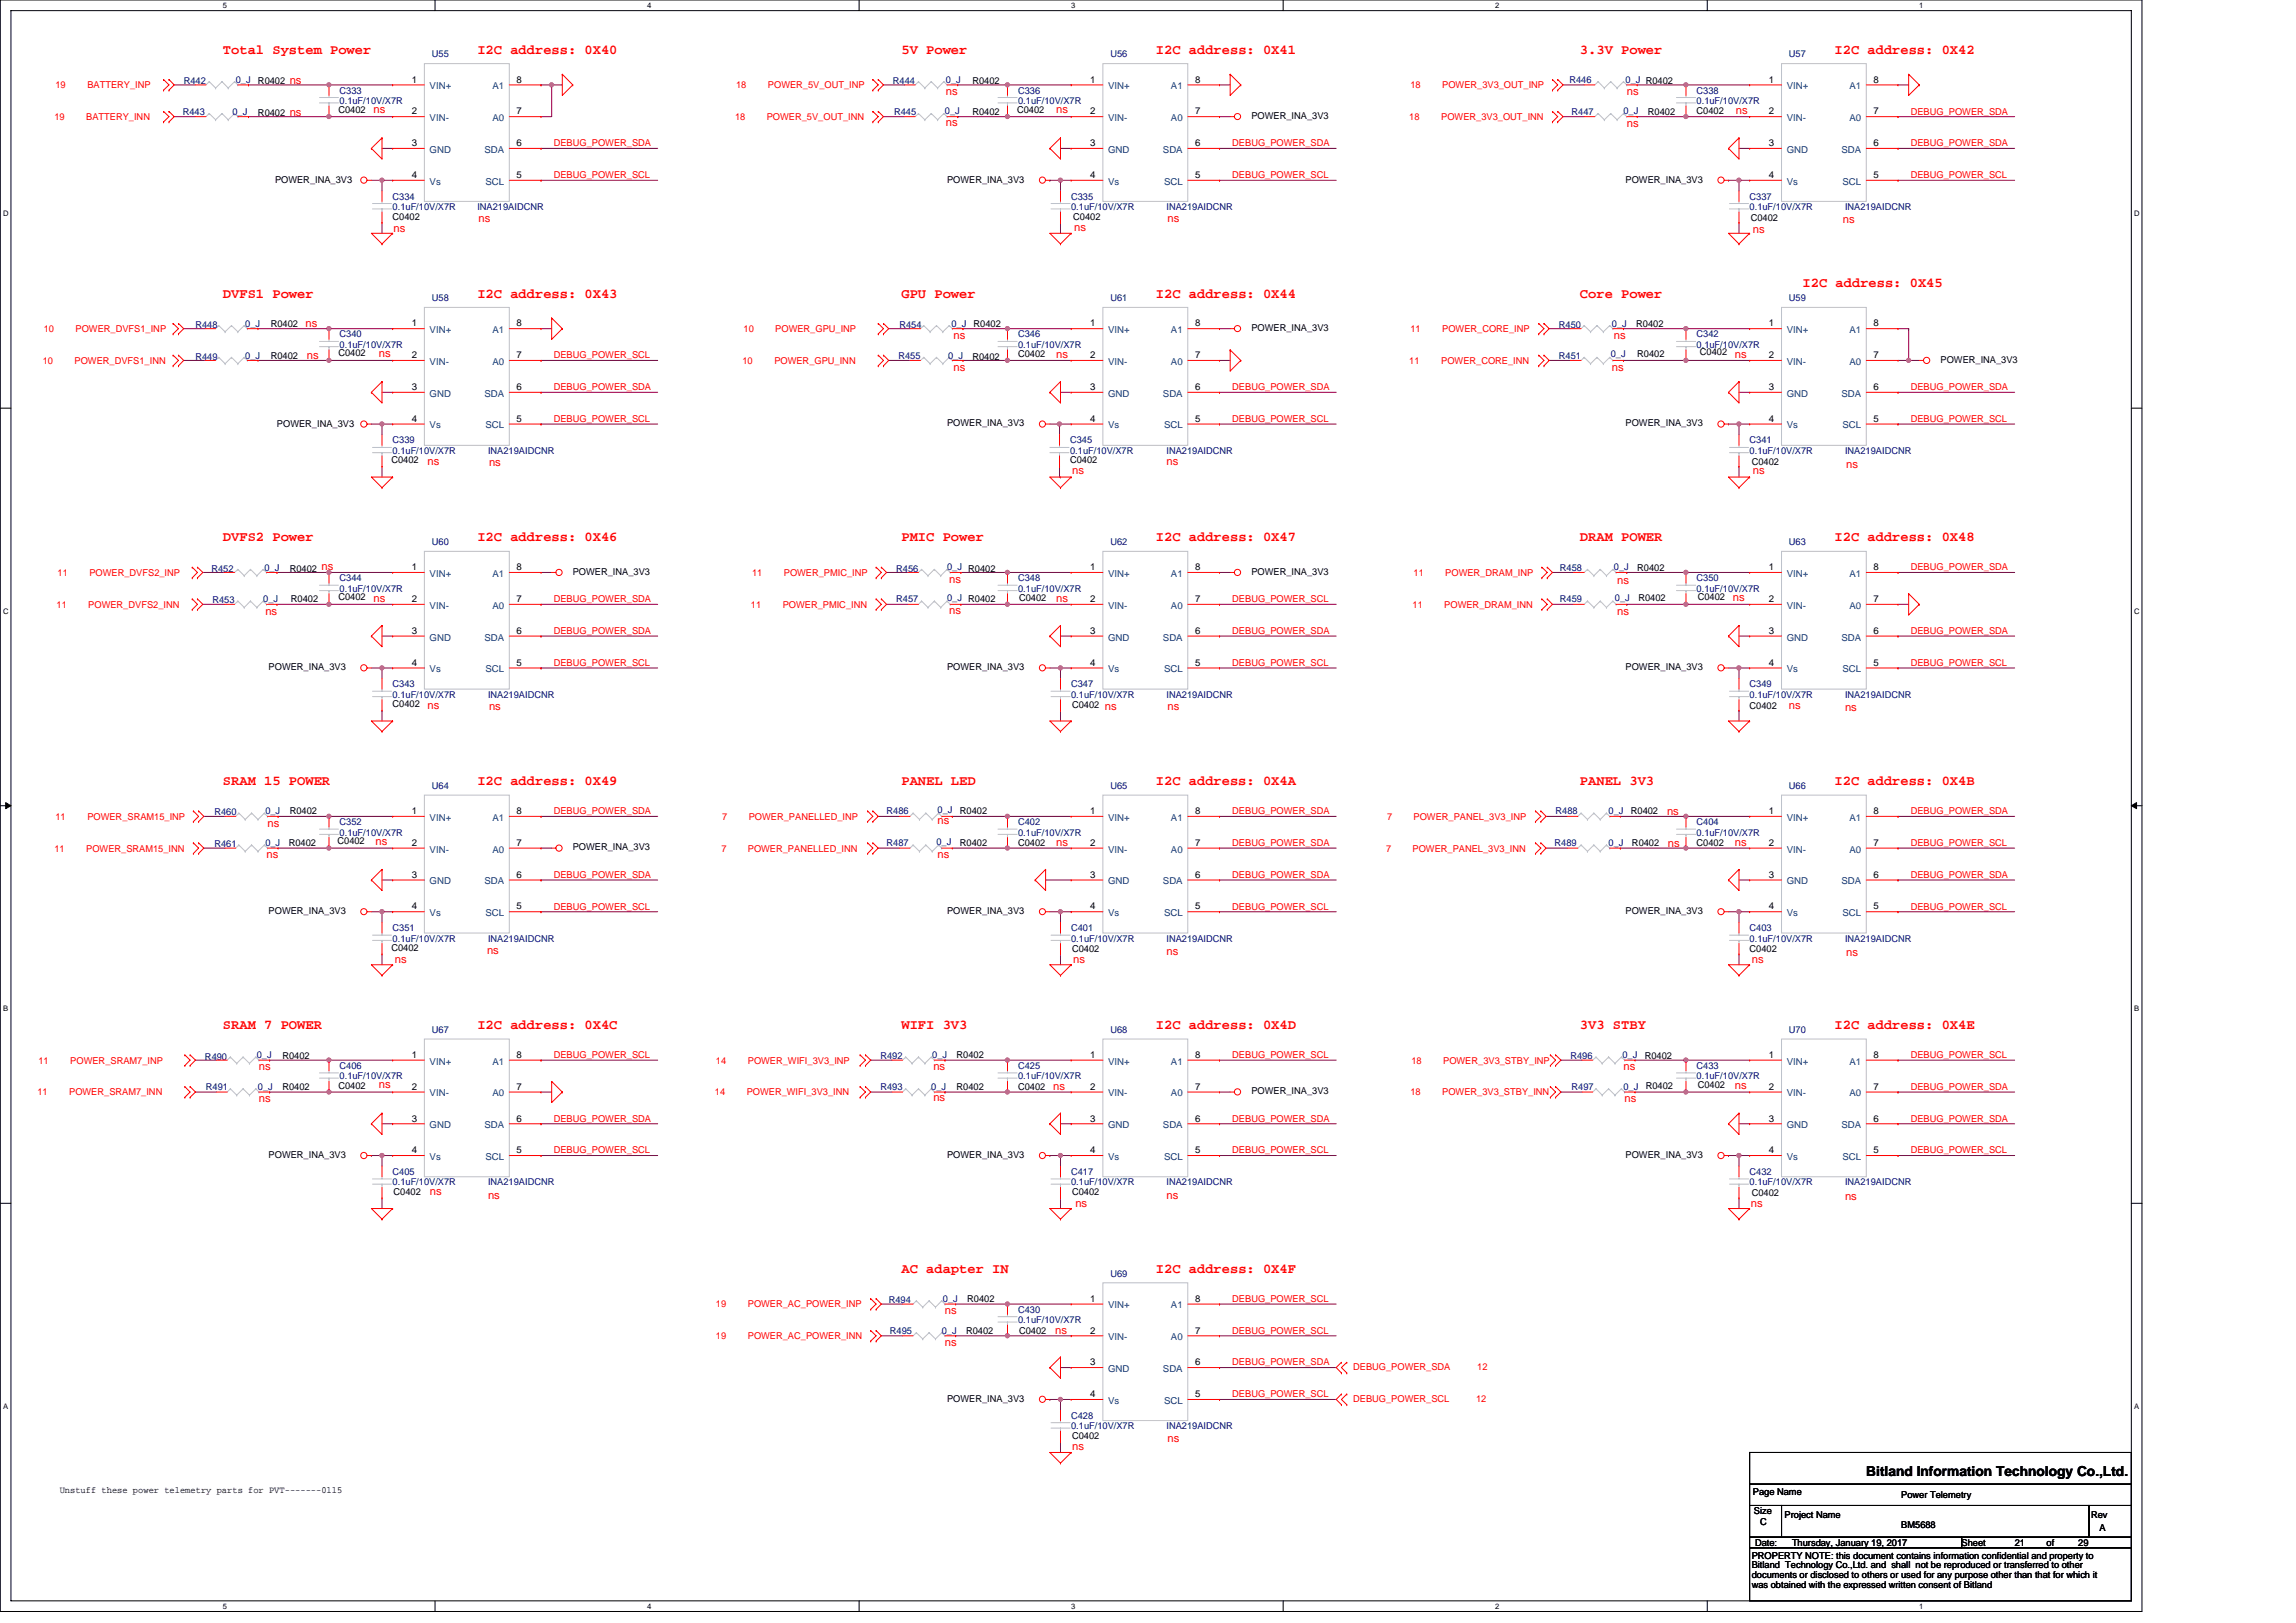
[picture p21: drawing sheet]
<svg xmlns="http://www.w3.org/2000/svg" width="297mm" height="210mm" viewBox="0 0 297 210" stroke-linecap="round" stroke-linejoin="round" font-family="sans-serif">
<defs><g id="words">
<g font-size="1.8" fill="#f00">
<text x="28.8" y="6.9">Total System Power</text>
<text x="61.8" y="6.9">I2C address: 0X40</text>
<text x="116.6" y="6.9">5V Power</text>
<text x="149.5" y="6.9">I2C address: 0X41</text>
<text x="204.4" y="6.9">3.3V Power</text>
<text x="237.3" y="6.9">I2C address: 0X42</text>
<text x="28.8" y="38.5">DVFS1 Power</text>
<text x="61.8" y="38.5">I2C address: 0X43</text>
<text x="116.6" y="38.5">GPU Power</text>
<text x="149.5" y="38.5">I2C address: 0X44</text>
<text x="204.4" y="38.5">Core Power</text>
<text x="233.2" y="37.1">I2C address: 0X45</text>
<text x="28.8" y="70">DVFS2 Power</text>
<text x="61.8" y="70">I2C address: 0X46</text>
<text x="116.6" y="70">PMIC Power</text>
<text x="149.5" y="70">I2C address: 0X47</text>
<text x="204.4" y="70">DRAM POWER</text>
<text x="237.3" y="70">I2C address: 0X48</text>
<text x="28.8" y="101.6">SRAM 15 POWER</text>
<text x="61.8" y="101.6">I2C address: 0X49</text>
<text x="116.6" y="101.6">PANEL LED</text>
<text x="149.5" y="101.6">I2C address: 0X4A</text>
<text x="204.4" y="101.6">PANEL 3V3</text>
<text x="237.3" y="101.6">I2C address: 0X4B</text>
<text x="28.8" y="133.1">SRAM 7 POWER</text>
<text x="61.8" y="133.1">I2C address: 0X4C</text>
<text x="116.6" y="133.1">WIFI 3V3</text>
<text x="149.5" y="133.1">I2C address: 0X4D</text>
<text x="204.4" y="133.1">3V3 STBY</text>
<text x="237.3" y="133.1">I2C address: 0X4E</text>
<text x="116.6" y="164.7">AC adapter IN</text>
<text x="149.5" y="164.7">I2C address: 0X4F</text>
</g>
<text font-size="1.8" x="241.4" y="190.9">Bitland Information Technology Co.,Ltd.</text>
<g font-size="1.5" fill="#f00">
<text x="37.5" y="10.9">ns</text>
<text x="37.5" y="15">ns</text>
<text x="48.3" y="14.6">ns</text>
<text x="122.4" y="12.3">ns</text>
<text x="122.4" y="16.3">ns</text>
<text x="136.6" y="14.6">ns</text>
<text x="210.5" y="16.4">ns</text>
<text x="210.5" y="12.3">ns</text>
<text x="224.6" y="14.8">ns</text>
<text x="50.9" y="30">ns</text>
<text x="61.9" y="28.7">ns</text>
<text x="139" y="29.8">ns</text>
<text x="151.1" y="28.7">ns</text>
<text x="238.4" y="28.9">ns</text>
<text x="226.8" y="30.1">ns</text>
<text x="39.5" y="42.3">ns</text>
<text x="39.7" y="46.4">ns</text>
<text x="49" y="46.2">ns</text>
<text x="123.4" y="47.9">ns</text>
<text x="123.4" y="43.8">ns</text>
<text x="136.6" y="46.3">ns</text>
<text x="208.5" y="47.9">ns</text>
<text x="208.8" y="43.8">ns</text>
<text x="224.4" y="46.3">ns</text>
<text x="55.3" y="60.2">ns</text>
<text x="63.3" y="60.3">ns</text>
<text x="138.7" y="61.4">ns</text>
<text x="150.9" y="60.2">ns</text>
<text x="226.8" y="61.4">ns</text>
<text x="238.8" y="60.6">ns</text>
<text x="41.6" y="73.7">ns</text>
<text x="48.3" y="77.9">ns</text>
<text x="122.8" y="75.4">ns</text>
<text x="136.6" y="77.9">ns</text>
<text x="209.2" y="75.5">ns</text>
<text x="224.2" y="77.7">ns</text>
<text x="34.3" y="79.6">ns</text>
<text x="122.8" y="79.5">ns</text>
<text x="209.2" y="79.6">ns</text>
<text x="55.3" y="91.7">ns</text>
<text x="63.3" y="91.8">ns</text>
<text x="143" y="91.8">ns</text>
<text x="151.1" y="91.8">ns</text>
<text x="231.4" y="91.7">ns</text>
<text x="238.7" y="92">ns</text>
<text x="34.6" y="106.9">ns</text>
<text x="121.3" y="106.7">ns</text>
<text x="215.7" y="105.4">ns</text>
<text x="34.5" y="111">ns</text>
<text x="48.6" y="109.3">ns</text>
<text x="121.3" y="111">ns</text>
<text x="136.6" y="109.4">ns</text>
<text x="215.8" y="109.5">ns</text>
<text x="224.4" y="109.4">ns</text>
<text x="51.1" y="124.6">ns</text>
<text x="63" y="123.4">ns</text>
<text x="138.8" y="124.6">ns</text>
<text x="150.9" y="123.5">ns</text>
<text x="226.6" y="124.6">ns</text>
<text x="238.8" y="123.7">ns</text>
<text x="33.5" y="138.5">ns</text>
<text x="33.5" y="142.6">ns</text>
<text x="49" y="140.8">ns</text>
<text x="120.8" y="142.5">ns</text>
<text x="120.8" y="138.5">ns</text>
<text x="136.2" y="141.1">ns</text>
<text x="210" y="138.5">ns</text>
<text x="210.2" y="142.6">ns</text>
<text x="224.4" y="140.9">ns</text>
<text x="55.6" y="154.7">ns</text>
<text x="63.1" y="155.1">ns</text>
<text x="150.9" y="155.1">ns</text>
<text x="238.7" y="155.2">ns</text>
<text x="139.1" y="156.2">ns</text>
<text x="226.5" y="156.2">ns</text>
<text x="122.3" y="170">ns</text>
<text x="136.5" y="172.6">ns</text>
<text x="122.3" y="174.1">ns</text>
<text x="138.7" y="187.6">ns</text>
<text x="151.1" y="186.6">ns</text>
</g>
<g font-size="1.2" fill="#f00">
<text x="7.2" y="11.4">19</text>
<text x="11.3" y="11.4">BATTERY_INP</text>
<text x="95.2" y="11.4">18</text>
<text x="99.4" y="11.4">POWER_5V_OUT_INP</text>
<text x="182.5" y="11.4">18</text>
<text x="186.6" y="11.4">POWER_3V3_OUT_INP</text>
<text x="7" y="15.5">19</text>
<text x="11.2" y="15.5">BATTERY_INN</text>
<text x="95.1" y="15.5">18</text>
<text x="99.2" y="15.5">POWER_5V_OUT_INN</text>
<text x="182.3" y="15.5">18</text>
<text x="186.5" y="15.5">POWER_3V3_OUT_INN</text>
<text x="247.2" y="14.8">DEBUG_POWER_SDA</text>
<text x="71.6" y="18.9">DEBUG_POWER_SDA</text>
<text x="71.6" y="23.1">DEBUG_POWER_SCL</text>
<text x="159.4" y="18.9">DEBUG_POWER_SDA</text>
<text x="159.4" y="23.1">DEBUG_POWER_SCL</text>
<text x="247.2" y="18.9">DEBUG_POWER_SDA</text>
<text x="247.2" y="23.1">DEBUG_POWER_SCL</text>
<text x="5.5" y="47.1">10</text>
<text x="5.7" y="43">10</text>
<text x="9.6" y="47.1">POWER_DVFS1_INN</text>
<text x="9.8" y="43">POWER_DVFS1_INP</text>
<text x="71.6" y="46.4">DEBUG_POWER_SCL</text>
<text x="96.1" y="47.1">10</text>
<text x="96.2" y="43">10</text>
<text x="100.2" y="47.1">POWER_GPU_INN</text>
<text x="100.3" y="43">POWER_GPU_INP</text>
<text x="182.3" y="47.1">11</text>
<text x="182.5" y="43">11</text>
<text x="186.5" y="47.1">POWER_CORE_INN</text>
<text x="186.6" y="43">POWER_CORE_INP</text>
<text x="71.6" y="50.5">DEBUG_POWER_SDA</text>
<text x="159.4" y="50.5">DEBUG_POWER_SDA</text>
<text x="247.2" y="50.5">DEBUG_POWER_SDA</text>
<text x="71.6" y="54.6">DEBUG_POWER_SCL</text>
<text x="159.4" y="54.6">DEBUG_POWER_SCL</text>
<text x="247.2" y="54.6">DEBUG_POWER_SCL</text>
<text x="7.4" y="74.5">11</text>
<text x="11.6" y="74.5">POWER_DVFS2_INP</text>
<text x="71.6" y="77.9">DEBUG_POWER_SDA</text>
<text x="97.3" y="74.5">11</text>
<text x="101.4" y="74.5">POWER_PMIC_INP</text>
<text x="159.4" y="77.9">DEBUG_POWER_SCL</text>
<text x="182.9" y="74.5">11</text>
<text x="187" y="74.5">POWER_DRAM_INP</text>
<text x="247.2" y="73.8">DEBUG_POWER_SDA</text>
<text x="7.3" y="78.6">11</text>
<text x="11.4" y="78.6">POWER_DVFS2_INN</text>
<text x="71.6" y="82">DEBUG_POWER_SDA</text>
<text x="97.2" y="78.6">11</text>
<text x="101.3" y="78.6">POWER_PMIC_INN</text>
<text x="159.4" y="82">DEBUG_POWER_SDA</text>
<text x="182.8" y="78.6">11</text>
<text x="186.9" y="78.6">POWER_DRAM_INN</text>
<text x="247.2" y="82">DEBUG_POWER_SDA</text>
<text x="71.6" y="86.1">DEBUG_POWER_SCL</text>
<text x="159.4" y="86.1">DEBUG_POWER_SCL</text>
<text x="247.2" y="86.1">DEBUG_POWER_SCL</text>
<text x="7.2" y="106">11</text>
<text x="11.3" y="106">POWER_SRAM15_INP</text>
<text x="71.6" y="105.3">DEBUG_POWER_SDA</text>
<text x="93.4" y="106">7</text>
<text x="96.9" y="106">POWER_PANELLED_INP</text>
<text x="159.4" y="105.3">DEBUG_POWER_SDA</text>
<text x="179.4" y="106">7</text>
<text x="182.9" y="106">POWER_PANEL_3V3_INP</text>
<text x="247.2" y="105.3">DEBUG_POWER_SDA</text>
<text x="7" y="110.2">11</text>
<text x="11.2" y="110.2">POWER_SRAM15_INN</text>
<text x="71.6" y="113.6">DEBUG_POWER_SDA</text>
<text x="93.3" y="110.2">7</text>
<text x="96.7" y="110.2">POWER_PANELLED_INN</text>
<text x="159.4" y="113.6">DEBUG_POWER_SDA</text>
<text x="159.4" y="109.5">DEBUG_POWER_SDA</text>
<text x="179.3" y="110.2">7</text>
<text x="182.7" y="110.2">POWER_PANEL_3V3_INN</text>
<text x="247.2" y="113.6">DEBUG_POWER_SDA</text>
<text x="247.2" y="109.5">DEBUG_POWER_SCL</text>
<text x="71.6" y="117.7">DEBUG_POWER_SCL</text>
<text x="159.4" y="117.7">DEBUG_POWER_SCL</text>
<text x="247.2" y="117.7">DEBUG_POWER_SCL</text>
<text x="5" y="137.6">11</text>
<text x="9.1" y="137.6">POWER_SRAM7_INP</text>
<text x="71.6" y="136.9">DEBUG_POWER_SCL</text>
<text x="92.6" y="137.6">14</text>
<text x="96.7" y="137.6">POWER_WIFI_3V3_INP</text>
<text x="159.4" y="136.9">DEBUG_POWER_SCL</text>
<text x="182.6" y="137.6">18</text>
<text x="186.7" y="137.6">POWER_3V3_STBY_INP</text>
<text x="247.2" y="136.9">DEBUG_POWER_SCL</text>
<text x="4.8" y="141.7">11</text>
<text x="9" y="141.7">POWER_SRAM7_INN</text>
<text x="92.5" y="141.7">14</text>
<text x="96.6" y="141.7">POWER_WIFI_3V3_INN</text>
<text x="182.5" y="141.7">18</text>
<text x="186.6" y="141.7">POWER_3V3_STBY_INN</text>
<text x="247.2" y="141">DEBUG_POWER_SDA</text>
<text x="71.6" y="145.1">DEBUG_POWER_SDA</text>
<text x="71.6" y="149.2">DEBUG_POWER_SCL</text>
<text x="159.4" y="145.1">DEBUG_POWER_SDA</text>
<text x="159.4" y="149.2">DEBUG_POWER_SCL</text>
<text x="247.2" y="145.1">DEBUG_POWER_SDA</text>
<text x="247.2" y="149.2">DEBUG_POWER_SCL</text>
<text x="92.6" y="169.1">19</text>
<text x="92.6" y="173.3">19</text>
<text x="96.7" y="169.1">POWER_AC_POWER_INP</text>
<text x="96.7" y="173.3">POWER_AC_POWER_INN</text>
<text x="159.4" y="172.6">DEBUG_POWER_SCL</text>
<text x="159.4" y="168.4">DEBUG_POWER_SCL</text>
<text x="159.4" y="176.7">DEBUG_POWER_SDA</text>
<text x="175.1" y="177.2">DEBUG_POWER_SDA</text>
<text x="191.1" y="177.2">12</text>
<text x="159.4" y="180.8">DEBUG_POWER_SCL</text>
<text x="175.1" y="181.4">DEBUG_POWER_SCL</text>
<text x="191" y="181.4">12</text>
</g>
<g font-size="1.2" fill="#000080">
<text x="23.8" y="10.9">R442</text>
<text x="30.5" y="10.7">0_J</text>
<text x="55.9" y="7.4">U55</text>
<text x="115.5" y="10.9">R444</text>
<text x="122.4" y="10.7">0_J</text>
<text x="143.7" y="7.4">U56</text>
<text x="203" y="10.7">R446</text>
<text x="210.3" y="10.7">0_J R0402</text>
<text x="231.4" y="7.4">U57</text>
<text x="23.6" y="14.8">R443</text>
<text x="30.1" y="14.8">0_J</text>
<text x="43.9" y="12.1">C333</text>
<text x="43.9" y="13.5">0.1uF/10V/X7R</text>
<text x="115.7" y="14.8">R445</text>
<text x="122.3" y="14.7">0_J</text>
<text x="131.7" y="12.1">C336</text>
<text x="131.7" y="13.5">0.1uF/10V/X7R</text>
<text x="203.3" y="14.8">R447</text>
<text x="210" y="14.7">0_J</text>
<text x="219.5" y="12.1">C338</text>
<text x="219.5" y="13.5">0.1uF/10V/X7R</text>
<text x="50.8" y="25.8">C334</text>
<text x="50.8" y="27.2">0.1uF/10V/X7R</text>
<text x="61.8" y="27.2">INA219AIDCNR</text>
<text x="138.6" y="25.8">C335</text>
<text x="138.6" y="27.2">0.1uF/10V/X7R</text>
<text x="150.9" y="27.2">INA219AIDCNR</text>
<text x="226.4" y="25.8">C337</text>
<text x="226.4" y="27.2">0.1uF/10V/X7R</text>
<text x="238.7" y="27.2">INA219AIDCNR</text>
<text x="55.9" y="39">U58</text>
<text x="143.7" y="39">U61</text>
<text x="231.4" y="39">U59</text>
<text x="25.3" y="42.4">R448</text>
<text x="25.3" y="46.5">R449</text>
<text x="31.7" y="42.3">0_J</text>
<text x="31.7" y="46.4">0_J</text>
<text x="43.9" y="43.6">C340</text>
<text x="43.9" y="45">0.1uF/10V/X7R</text>
<text x="116.2" y="46.4">R455</text>
<text x="116.3" y="42.4">R454</text>
<text x="122.7" y="46.4">0_J</text>
<text x="123.1" y="42.3">0_J</text>
<text x="131.7" y="43.6">C346</text>
<text x="131.7" y="45">0.1uF/10V/X7R</text>
<text x="201.7" y="46.4">R451</text>
<text x="201.7" y="42.4">R450</text>
<text x="208.4" y="46.2">0_J</text>
<text x="208.5" y="42.3">0_J</text>
<text x="219.5" y="43.6">C342</text>
<text x="219.5" y="45">0.1uF/10V/X7R</text>
<text x="50.8" y="57.4">C339</text>
<text x="50.8" y="58.7">0.1uF/10V/X7R</text>
<text x="63.1" y="58.7">INA219AIDCNR</text>
<text x="138.4" y="57.4">C345</text>
<text x="138.4" y="58.7">0.1uF/10V/X7R</text>
<text x="150.9" y="58.7">INA219AIDCNR</text>
<text x="226.4" y="57.4">C341</text>
<text x="226.4" y="58.7">0.1uF/10V/X7R</text>
<text x="238.7" y="58.7">INA219AIDCNR</text>
<text x="55.9" y="70.5">U60</text>
<text x="143.7" y="70.5">U62</text>
<text x="231.4" y="70.5">U63</text>
<text x="27.3" y="74">R452</text>
<text x="34.1" y="77.9">0_J</text>
<text x="34.2" y="73.8">0_J</text>
<text x="43.9" y="75.2">C344</text>
<text x="43.9" y="76.6">0.1uF/10V/X7R</text>
<text x="115.9" y="77.9">R457</text>
<text x="115.9" y="74">R456</text>
<text x="122.5" y="77.8">0_J R0402</text>
<text x="122.5" y="73.7">0_J R0402</text>
<text x="131.7" y="75.2">C348</text>
<text x="131.7" y="76.6">0.1uF/10V/X7R</text>
<text x="201.8" y="73.8">R458</text>
<text x="201.8" y="77.9">R459</text>
<text x="208.8" y="73.7">0_J</text>
<text x="208.9" y="77.8">0_J</text>
<text x="219.5" y="75.2">C350</text>
<text x="219.5" y="76.6">0.1uF/10V/X7R</text>
<text x="27.5" y="78.1">R453</text>
<text x="50.8" y="88.9">C343</text>
<text x="138.6" y="88.9">C347</text>
<text x="226.4" y="88.9">C349</text>
<text x="50.8" y="90.3">0.1uF/10V/X7R</text>
<text x="63.1" y="90.3">INA219AIDCNR</text>
<text x="138.6" y="90.3">0.1uF/10V/X7R</text>
<text x="150.9" y="90.3">INA219AIDCNR</text>
<text x="226.4" y="90.3">0.1uF/10V/X7R</text>
<text x="238.7" y="90.3">INA219AIDCNR</text>
<text x="27.7" y="105.5">R460</text>
<text x="34.3" y="105.4">0_J</text>
<text x="43.9" y="106.7">C352</text>
<text x="55.9" y="102.1">U64</text>
<text x="114.7" y="105.4">R486</text>
<text x="121.3" y="105.2">0_J</text>
<text x="131.7" y="106.7">C402</text>
<text x="143.7" y="102.1">U65</text>
<text x="201.2" y="105.4">R488</text>
<text x="208.1" y="105.4">0_J</text>
<text x="219.5" y="106.7">C404</text>
<text x="231.4" y="102.1">U66</text>
<text x="27.7" y="109.6">R461</text>
<text x="34.3" y="109.5">0_J</text>
<text x="43.9" y="108.1">0.1uF/10V/X7R</text>
<text x="114.7" y="109.5">R487</text>
<text x="121.2" y="109.3">0_J</text>
<text x="131.7" y="108.1">0.1uF/10V/X7R</text>
<text x="201.1" y="109.5">R489</text>
<text x="208.1" y="109.5">0_J</text>
<text x="219.5" y="108.1">0.1uF/10V/X7R</text>
<text x="50.8" y="120.5">C351</text>
<text x="50.8" y="121.8">0.1uF/10V/X7R</text>
<text x="63.1" y="121.8">INA219AIDCNR</text>
<text x="138.6" y="120.5">C401</text>
<text x="138.6" y="121.8">0.1uF/10V/X7R</text>
<text x="150.9" y="121.8">INA219AIDCNR</text>
<text x="226.4" y="120.5">C403</text>
<text x="226.4" y="121.8">0.1uF/10V/X7R</text>
<text x="238.7" y="121.8">INA219AIDCNR</text>
<text x="26.5" y="137.2">R490</text>
<text x="33.2" y="136.9">0_J</text>
<text x="55.9" y="133.6">U67</text>
<text x="113.9" y="137.1">R492</text>
<text x="120.6" y="136.9">0_J</text>
<text x="143.7" y="133.6">U68</text>
<text x="203.2" y="137.1">R496</text>
<text x="209.9" y="136.9">0_J</text>
<text x="231.4" y="133.6">U70</text>
<text x="26.6" y="141">R491</text>
<text x="33.4" y="141">0_J</text>
<text x="43.9" y="138.3">C406</text>
<text x="43.9" y="139.7">0.1uF/10V/X7R</text>
<text x="113.9" y="141">R493</text>
<text x="120.5" y="141">0_J</text>
<text x="131.7" y="138.3">C425</text>
<text x="131.7" y="139.7">0.1uF/10V/X7R</text>
<text x="203.3" y="141">R497</text>
<text x="210" y="141">0_J</text>
<text x="219.5" y="138.3">C433</text>
<text x="219.5" y="139.7">0.1uF/10V/X7R</text>
<text x="50.8" y="152">C405</text>
<text x="50.8" y="153.4">0.1uF/10V/X7R</text>
<text x="63.1" y="153.4">INA219AIDCNR</text>
<text x="138.6" y="152">C417</text>
<text x="138.6" y="153.4">0.1uF/10V/X7R</text>
<text x="150.9" y="153.4">INA219AIDCNR</text>
<text x="226.4" y="152">C432</text>
<text x="226.4" y="153.4">0.1uF/10V/X7R</text>
<text x="238.7" y="153.4">INA219AIDCNR</text>
<text x="143.7" y="165.2">U69</text>
<text x="115" y="168.6">R494</text>
<text x="115.1" y="172.6">R495</text>
<text x="121.8" y="172.6">0_J</text>
<text x="122" y="168.5">0_J</text>
<text x="131.7" y="169.8">C430</text>
<text x="131.7" y="171.2">0.1uF/10V/X7R</text>
<text x="138.6" y="183.6">C428</text>
<text x="138.6" y="184.9">0.1uF/10V/X7R</text>
<text x="150.9" y="184.9">INA219AIDCNR</text>
</g>
<g font-size="1.2">
<text x="33.4" y="10.9">R0402</text>
<text x="53.3" y="10.7">1</text>
<text x="66.8" y="10.7">8</text>
<text x="125.8" y="10.9">R0402</text>
<text x="141.1" y="10.7">1</text>
<text x="154.6" y="10.7">8</text>
<text x="228.9" y="10.7">1</text>
<text x="242.4" y="10.7">8</text>
<text x="33.4" y="15">R0402</text>
<text x="43.8" y="14.6">C0402</text>
<text x="53.3" y="14.8">2</text>
<text x="66.8" y="14.8">7</text>
<text x="125.8" y="14.8">R0402</text>
<text x="131.6" y="14.6">C0402</text>
<text x="141.1" y="14.8">2</text>
<text x="154.6" y="14.8">7</text>
<text x="161.9" y="15.4">POWER_INA_3V3</text>
<text x="213.2" y="14.8">R0402</text>
<text x="219.5" y="14.7">C0402</text>
<text x="228.9" y="14.8">2</text>
<text x="242.4" y="14.8">7</text>
<text x="35.6" y="23.6">POWER_INA_3V3</text>
<text x="53.3" y="18.9">3</text>
<text x="53.3" y="23">4</text>
<text x="66.8" y="23">5</text>
<text x="66.8" y="18.9">6</text>
<text x="122.5" y="23.6">POWER_INA_3V3</text>
<text x="141.1" y="18.9">3</text>
<text x="141.1" y="23">4</text>
<text x="154.6" y="23">5</text>
<text x="154.6" y="18.9">6</text>
<text x="210.3" y="23.6">POWER_INA_3V3</text>
<text x="228.9" y="18.9">3</text>
<text x="228.9" y="23">4</text>
<text x="242.4" y="23">5</text>
<text x="242.4" y="18.9">6</text>
<text x="50.8" y="28.4">C0402</text>
<text x="138.9" y="28.4">C0402</text>
<text x="226.5" y="28.6">C0402</text>
<text x="35" y="42.3">R0402</text>
<text x="35" y="46.4">R0402</text>
<text x="43.8" y="46.1">C0402</text>
<text x="53.3" y="42.2">1</text>
<text x="53.3" y="46.3">2</text>
<text x="66.8" y="46.3">7</text>
<text x="66.8" y="42.2">8</text>
<text x="125.8" y="46.5">R0402</text>
<text x="126" y="42.3">R0402</text>
<text x="131.7" y="46.2">C0402</text>
<text x="141.1" y="42.2">1</text>
<text x="141.1" y="46.3">2</text>
<text x="154.6" y="46.3">7</text>
<text x="154.6" y="42.2">8</text>
<text x="161.9" y="42.8">POWER_INA_3V3</text>
<text x="211.7" y="42.3">R0402</text>
<text x="211.8" y="46.2">R0402</text>
<text x="219.9" y="46">C0402</text>
<text x="228.9" y="42.2">1</text>
<text x="228.9" y="46.3">2</text>
<text x="242.4" y="46.3">7</text>
<text x="242.4" y="42.2">8</text>
<text x="251.1" y="46.9">POWER_INA_3V3</text>
<text x="53.3" y="50.5">3</text>
<text x="66.8" y="50.5">6</text>
<text x="141.1" y="50.5">3</text>
<text x="154.6" y="50.5">6</text>
<text x="228.9" y="50.5">3</text>
<text x="242.4" y="50.5">6</text>
<text x="35.8" y="55.3">POWER_INA_3V3</text>
<text x="50.6" y="60">C0402</text>
<text x="53.3" y="54.6">4</text>
<text x="66.8" y="54.6">5</text>
<text x="122.5" y="55.2">POWER_INA_3V3</text>
<text x="138.4" y="60">C0402</text>
<text x="141.1" y="54.6">4</text>
<text x="154.6" y="54.6">5</text>
<text x="210.3" y="55.2">POWER_INA_3V3</text>
<text x="228.9" y="54.6">4</text>
<text x="242.4" y="54.6">5</text>
<text x="226.6" y="60.1">C0402</text>
<text x="37.5" y="74">R0402</text>
<text x="37.6" y="77.9">R0402</text>
<text x="43.8" y="77.7">C0402</text>
<text x="53.3" y="73.8">1</text>
<text x="53.3" y="77.9">2</text>
<text x="66.8" y="77.9">7</text>
<text x="66.8" y="73.8">8</text>
<text x="74.1" y="74.4">POWER_INA_3V3</text>
<text x="131.8" y="77.8">C0402</text>
<text x="141.1" y="73.8">1</text>
<text x="141.1" y="77.9">2</text>
<text x="154.6" y="77.9">7</text>
<text x="154.6" y="73.8">8</text>
<text x="161.9" y="74.4">POWER_INA_3V3</text>
<text x="211.8" y="73.8">R0402</text>
<text x="212" y="77.8">R0402</text>
<text x="219.6" y="77.7">C0402</text>
<text x="228.9" y="73.8">1</text>
<text x="228.9" y="77.9">2</text>
<text x="242.4" y="77.9">7</text>
<text x="242.4" y="73.8">8</text>
<text x="53.3" y="82">3</text>
<text x="66.8" y="82">6</text>
<text x="141.1" y="82">3</text>
<text x="154.6" y="82">6</text>
<text x="228.9" y="82">3</text>
<text x="242.4" y="82">6</text>
<text x="34.8" y="86.7">POWER_INA_3V3</text>
<text x="53.3" y="86.1">4</text>
<text x="66.8" y="86.1">5</text>
<text x="122.5" y="86.7">POWER_INA_3V3</text>
<text x="141.1" y="86.1">4</text>
<text x="154.6" y="86.1">5</text>
<text x="210.3" y="86.7">POWER_INA_3V3</text>
<text x="228.9" y="86.1">4</text>
<text x="242.4" y="86.1">5</text>
<text x="50.8" y="91.5">C0402</text>
<text x="138.7" y="91.7">C0402</text>
<text x="226.4" y="91.8">C0402</text>
<text x="37.5" y="105.4">R0402</text>
<text x="53.3" y="105.3">1</text>
<text x="66.8" y="105.3">8</text>
<text x="124.2" y="105.4">R0402</text>
<text x="141.1" y="105.3">1</text>
<text x="154.6" y="105.3">8</text>
<text x="211" y="105.4">R0402</text>
<text x="228.9" y="105.3">1</text>
<text x="242.4" y="105.3">8</text>
<text x="37.4" y="109.5">R0402</text>
<text x="43.7" y="109.2">C0402</text>
<text x="53.3" y="109.4">2</text>
<text x="53.3" y="113.6">3</text>
<text x="66.8" y="109.4">7</text>
<text x="66.8" y="113.6">6</text>
<text x="74.1" y="110">POWER_INA_3V3</text>
<text x="124.2" y="109.5">R0402</text>
<text x="131.7" y="109.5">C0402</text>
<text x="141.1" y="109.4">2</text>
<text x="141.1" y="113.6">3</text>
<text x="154.6" y="109.4">7</text>
<text x="154.6" y="113.6">6</text>
<text x="211.1" y="109.5">R0402</text>
<text x="219.5" y="109.5">C0402</text>
<text x="228.9" y="109.4">2</text>
<text x="228.9" y="113.6">3</text>
<text x="242.4" y="109.4">7</text>
<text x="242.4" y="113.6">6</text>
<text x="34.8" y="118.3">POWER_INA_3V3</text>
<text x="53.3" y="117.7">4</text>
<text x="66.8" y="117.7">5</text>
<text x="122.5" y="118.3">POWER_INA_3V3</text>
<text x="141.1" y="117.7">4</text>
<text x="154.6" y="117.7">5</text>
<text x="210.3" y="118.3">POWER_INA_3V3</text>
<text x="228.9" y="117.7">4</text>
<text x="242.4" y="117.7">5</text>
<text x="50.6" y="123.1">C0402</text>
<text x="138.7" y="123.2">C0402</text>
<text x="226.4" y="123.2">C0402</text>
<text x="36.5" y="137.1">R0402</text>
<text x="53.3" y="136.9">1</text>
<text x="66.8" y="136.9">8</text>
<text x="123.8" y="136.9">R0402</text>
<text x="141.1" y="136.9">1</text>
<text x="154.6" y="136.9">8</text>
<text x="212.8" y="137.1">R0402</text>
<text x="228.9" y="136.9">1</text>
<text x="242.4" y="136.9">8</text>
<text x="36.5" y="141">R0402</text>
<text x="43.8" y="140.9">C0402</text>
<text x="53.3" y="141">2</text>
<text x="66.8" y="141">7</text>
<text x="123.8" y="141">R0402</text>
<text x="131.7" y="141">C0402</text>
<text x="141.1" y="141">2</text>
<text x="154.6" y="141">7</text>
<text x="161.9" y="141.6">POWER_INA_3V3</text>
<text x="212.9" y="140.9">R0402</text>
<text x="219.6" y="140.8">C0402</text>
<text x="228.9" y="141">2</text>
<text x="242.4" y="141">7</text>
<text x="34.8" y="149.8">POWER_INA_3V3</text>
<text x="53.3" y="145.1">3</text>
<text x="53.3" y="149.2">4</text>
<text x="66.8" y="149.2">5</text>
<text x="66.8" y="145.1">6</text>
<text x="122.5" y="149.8">POWER_INA_3V3</text>
<text x="141.1" y="145.1">3</text>
<text x="141.1" y="149.2">4</text>
<text x="154.6" y="149.2">5</text>
<text x="154.6" y="145.1">6</text>
<text x="210.3" y="149.8">POWER_INA_3V3</text>
<text x="228.9" y="145.1">3</text>
<text x="228.9" y="149.2">4</text>
<text x="242.4" y="149.2">5</text>
<text x="242.4" y="145.1">6</text>
<text x="50.9" y="154.6">C0402</text>
<text x="138.7" y="154.6">C0402</text>
<text x="226.6" y="154.8">C0402</text>
<text x="125" y="172.6">R0402</text>
<text x="125.1" y="168.5">R0402</text>
<text x="131.8" y="172.6">C0402</text>
<text x="141.1" y="168.4">1</text>
<text x="141.1" y="172.5">2</text>
<text x="154.6" y="172.5">7</text>
<text x="154.6" y="168.4">8</text>
<text x="141.1" y="176.6">3</text>
<text x="154.6" y="176.6">6</text>
<text x="122.5" y="181.4">POWER_INA_3V3</text>
<text x="141.1" y="180.8">4</text>
<text x="154.6" y="180.8">5</text>
<text x="138.7" y="186.2">C0402</text>
<text x="7.7" y="193.1">Unstuff these power telemetry parts for PVT-------0115</text>
<text x="226.8" y="193.4">Page Name</text>
<text x="226.9" y="195.9">Size</text>
<text x="227.7" y="197.3">C</text>
<text x="230.9" y="196.4">Project Name</text>
<text x="246" y="197.7">BM5688</text>
<text x="246" y="193.8">Power Telemetry</text>
<text x="270.5" y="196.4">Rev</text>
<text x="226.6" y="201.7">PROPERTY NOTE: this document contains information confidential and property to</text>
<text x="226.6" y="202.9">Bitland Technology Co.,Ltd. and shall not be reproduced or transferred to other</text>
<text x="227.1" y="200">Date:</text>
<text x="231.8" y="200">Thursday, January 19, 2017</text>
<text x="253.8" y="200">Sheet</text>
<text x="260.6" y="200">21</text>
<text x="264.8" y="200">of</text>
<text x="268.9" y="200">29</text>
<text x="271.6" y="198.1">A</text>
<text x="226.6" y="204.2">documents or disclosed to others or used for any purpose other than that for which it</text>
<text x="226.6" y="205.5">was obtained with the expressed written consent of Bitland</text>
</g>
<g font-size="1.2" fill="#004080">
<text x="55.6" y="11.6">VIN+</text>
<text x="63.7" y="11.6">A1</text>
<text x="143.4" y="11.6">VIN+</text>
<text x="151.5" y="11.6">A1</text>
<text x="231.2" y="11.6">VIN+</text>
<text x="239.3" y="11.6">A1</text>
<text x="55.6" y="15.7">VIN-</text>
<text x="63.7" y="15.7">A0</text>
<text x="143.4" y="15.7">VIN-</text>
<text x="151.5" y="15.7">A0</text>
<text x="231.2" y="15.7">VIN-</text>
<text x="239.3" y="15.7">A0</text>
<text x="55.6" y="19.8">GND</text>
<text x="55.6" y="23.9">Vs</text>
<text x="62.7" y="19.8">SDA</text>
<text x="62.8" y="23.9">SCL</text>
<text x="143.4" y="19.8">GND</text>
<text x="143.4" y="23.9">Vs</text>
<text x="150.4" y="19.8">SDA</text>
<text x="150.6" y="23.9">SCL</text>
<text x="231.2" y="19.8">GND</text>
<text x="231.2" y="23.9">Vs</text>
<text x="238.2" y="19.8">SDA</text>
<text x="238.4" y="23.9">SCL</text>
<text x="55.6" y="43.1">VIN+</text>
<text x="55.6" y="47.2">VIN-</text>
<text x="63.7" y="47.2">A0</text>
<text x="63.7" y="43.1">A1</text>
<text x="143.4" y="43.1">VIN+</text>
<text x="143.4" y="47.2">VIN-</text>
<text x="151.5" y="47.2">A0</text>
<text x="151.5" y="43.1">A1</text>
<text x="231.2" y="43.1">VIN+</text>
<text x="231.2" y="47.2">VIN-</text>
<text x="239.3" y="47.2">A0</text>
<text x="239.3" y="43.1">A1</text>
<text x="55.6" y="51.3">GND</text>
<text x="62.7" y="51.3">SDA</text>
<text x="143.4" y="51.3">GND</text>
<text x="150.4" y="51.3">SDA</text>
<text x="231.2" y="51.3">GND</text>
<text x="238.2" y="51.3">SDA</text>
<text x="55.6" y="55.4">Vs</text>
<text x="62.8" y="55.4">SCL</text>
<text x="143.4" y="55.4">Vs</text>
<text x="150.6" y="55.4">SCL</text>
<text x="231.2" y="55.4">Vs</text>
<text x="238.4" y="55.4">SCL</text>
<text x="55.6" y="74.6">VIN+</text>
<text x="63.7" y="74.6">A1</text>
<text x="143.4" y="74.6">VIN+</text>
<text x="151.5" y="74.6">A1</text>
<text x="231.2" y="74.6">VIN+</text>
<text x="239.3" y="74.6">A1</text>
<text x="55.6" y="78.8">VIN-</text>
<text x="55.6" y="82.9">GND</text>
<text x="62.7" y="82.9">SDA</text>
<text x="63.7" y="78.8">A0</text>
<text x="143.4" y="78.8">VIN-</text>
<text x="143.4" y="82.9">GND</text>
<text x="150.4" y="82.9">SDA</text>
<text x="151.5" y="78.8">A0</text>
<text x="231.2" y="78.8">VIN-</text>
<text x="231.2" y="82.9">GND</text>
<text x="238.2" y="82.9">SDA</text>
<text x="239.3" y="78.8">A0</text>
<text x="55.6" y="87">Vs</text>
<text x="62.8" y="87">SCL</text>
<text x="143.4" y="87">Vs</text>
<text x="150.6" y="87">SCL</text>
<text x="231.2" y="87">Vs</text>
<text x="238.4" y="87">SCL</text>
<text x="55.6" y="106.2">VIN+</text>
<text x="63.7" y="106.2">A1</text>
<text x="143.4" y="106.2">VIN+</text>
<text x="151.5" y="106.2">A1</text>
<text x="231.2" y="106.2">VIN+</text>
<text x="239.3" y="106.2">A1</text>
<text x="55.6" y="110.3">VIN-</text>
<text x="63.7" y="110.3">A0</text>
<text x="143.4" y="110.3">VIN-</text>
<text x="151.5" y="110.3">A0</text>
<text x="231.2" y="110.3">VIN-</text>
<text x="239.3" y="110.3">A0</text>
<text x="55.6" y="114.4">GND</text>
<text x="55.6" y="118.5">Vs</text>
<text x="62.7" y="114.4">SDA</text>
<text x="62.8" y="118.5">SCL</text>
<text x="143.4" y="114.4">GND</text>
<text x="143.4" y="118.5">Vs</text>
<text x="150.4" y="114.4">SDA</text>
<text x="150.6" y="118.5">SCL</text>
<text x="231.2" y="114.4">GND</text>
<text x="231.2" y="118.5">Vs</text>
<text x="238.2" y="114.4">SDA</text>
<text x="238.4" y="118.5">SCL</text>
<text x="55.6" y="137.7">VIN+</text>
<text x="63.7" y="137.7">A1</text>
<text x="143.4" y="137.7">VIN+</text>
<text x="151.5" y="137.7">A1</text>
<text x="231.2" y="137.7">VIN+</text>
<text x="239.3" y="137.7">A1</text>
<text x="55.6" y="141.9">VIN-</text>
<text x="63.7" y="141.9">A0</text>
<text x="143.4" y="141.9">VIN-</text>
<text x="151.5" y="141.9">A0</text>
<text x="231.2" y="141.9">VIN-</text>
<text x="239.3" y="141.9">A0</text>
<text x="55.6" y="146">GND</text>
<text x="62.7" y="146">SDA</text>
<text x="143.4" y="146">GND</text>
<text x="150.4" y="146">SDA</text>
<text x="231.2" y="146">GND</text>
<text x="238.2" y="146">SDA</text>
<text x="55.6" y="150.1">Vs</text>
<text x="62.8" y="150.1">SCL</text>
<text x="143.4" y="150.1">Vs</text>
<text x="150.6" y="150.1">SCL</text>
<text x="231.2" y="150.1">Vs</text>
<text x="238.4" y="150.1">SCL</text>
<text x="143.4" y="169.3">VIN+</text>
<text x="143.4" y="173.4">VIN-</text>
<text x="151.5" y="173.4">A0</text>
<text x="151.5" y="169.3">A1</text>
<text x="143.4" y="177.5">GND</text>
<text x="150.4" y="177.5">SDA</text>
<text x="143.4" y="181.6">Vs</text>
<text x="150.6" y="181.6">SCL</text>
</g>
<g font-size="1">
<text x="28.8" y="1">5</text>
<text x="83.7" y="1">4</text>
<text x="138.6" y="1">3</text>
<text x="193.4" y="1">2</text>
<text x="248.3" y="1">1</text>
<text x=".4" y="28">D</text>
<text x="276.1" y="28">D</text>
<text x=".4" y="79.4">C</text>
<text x="276.1" y="79.4">C</text>
<text x=".4" y="130.9">B</text>
<text x="276.1" y="130.9">B</text>
<text x=".4" y="182.3">A</text>
<text x="276.1" y="182.3">A</text>
<text x="28.8" y="208.2">5</text>
<text x="83.7" y="208.2">4</text>
<text x="138.6" y="208.2">3</text>
<text x="193.4" y="208.2">2</text>
<text x="248.3" y="208.2">1</text>
</g>
</g></defs>
<path d="M0 0h277.1v208.5h-277.1zM1.4 1.4h274.3v205.7h-274.3z" fill="none" stroke="#000" stroke-width=".13"/>
<g fill="#fff">
<path d="M28.8 .1h.6v1.1h-.6z"/>
<path d="M28.8 207.3h.6v1.1h-.6z"/>
</g>
<path d="M56.3 0v1.4M56.3 207.1v1.4" fill="none" stroke="#000" stroke-width=".13"/>
<g fill="#fff">
<path d="M83.7 .1h.6v1.1h-.6z"/>
<path d="M83.7 207.3h.6v1.1h-.6z"/>
</g>
<path d="M111.1 0v1.4M111.1 207.1v1.4" fill="none" stroke="#000" stroke-width=".13"/>
<g fill="#fff">
<path d="M138.6 .1h.5v1.1h-.5z"/>
<path d="M138.6 207.3h.5v1.1h-.5z"/>
</g>
<path d="M166 0v1.4M166 207.1v1.4" fill="none" stroke="#000" stroke-width=".13"/>
<g fill="#fff">
<path d="M193.4 .1h.6v1.1h-.6z"/>
<path d="M193.4 207.3h.6v1.1h-.6z"/>
</g>
<path d="M220.9 0v1.4M220.9 207.1v1.4" fill="none" stroke="#000" stroke-width=".13"/>
<g fill="#fff">
<path d="M248.3 .1h.6v1.1h-.6z"/>
<path d="M248.3 207.3h.6v1.1h-.6z"/>
<path d="M.4 27.1h.7v1.1h-.7z"/>
<path d="M276.1 27.1h.7v1.1h-.7z"/>
<path d="M.4 78.5h.7v1.1h-.7z"/>
<path d="M276.1 78.5h.7v1.1h-.7z"/>
</g>
<path d="M0 52.8h1.4M275.7 52.8h1.4" fill="none" stroke="#000" stroke-width=".13"/>
<g fill="#fff">
<path d="M.4 130h.7v1.1h-.7z"/>
<path d="M276.1 130h.7v1.1h-.7z"/>
</g>
<path d="M0 104.2h1.4M275.7 104.2h1.4" fill="none" stroke="#000" stroke-width=".13"/>
<path d="M.7 103.8l.7 .4-.7 .4zM275.7 104.2l.7-.4v.8z" fill="#000" stroke="#000" stroke-width=".13"/>
<g fill="#fff">
<path d="M.4 181.4h.7v1.1h-.7z"/>
<path d="M276.1 181.4h.7v1.1h-.7z"/>
</g>
<path d="M0 155.7h1.4M275.7 155.7h1.4M226.4 187.9h49.3v4.1h-49.3zM226.4 192h49.3v2.8h-49.3zM226.4 194.8h4.1v4.1h-4.1zM226.4 198.9h27.4v1.4h-27.4zM230.5 194.8h39.8v4.1h-39.8zM253.8 198.9h21.9v1.4h-21.9zM270.3 194.8h5.4v4.1h-5.4zM226.4 200.3h49.3v6.8h-49.3z" fill="none" stroke="#000" stroke-width=".13"/>
<g fill="none" stroke="#800040" stroke-width=".13">
<path d="M22.5 11h2.8M22.5 15.1h2.8M32.1 15.1h.1M32.1 15.1h18.7M32.1 11h18.7M32.1 11h.1M49.4 19.2h1.4M70 11h.1M70 11h1.4M70 19.2h.1M70 19.2h15.1M71.4 11h1.3"/>
<path d="M71.4 11v4.1h-1.4M114.3 15.1h2.7M114.3 11h2.7M123.9 11h6.4M123.9 15.1h.1M130.3 11h.1M130.3 11h8.3M137.2 19.2h1.4M138.6 15.1h-14.7M157.8 15.1h1.3M157.8 11h1.3M157.8 19.2h.1"/>
<path d="M157.8 19.2h15.1M202.2 11h2.8M202.2 15.1h2.8M211.8 15.1h6.3M211.8 11h6.3M218.1 11h.1M218.1 11h8.3M218.1 15.1h.1M218.1 15.1h8.3M225 19.2h1.4M245.6 11h1.3M245.6 15.1h.1"/>
<path d="M245.6 15.1h15M245.6 19.2h.1M245.6 19.2h15M48 23.3h1.4M49.4 23.3h1.4M49.4 28.8v1.4M49.4 23.3h.1M49.4 23.3v1.4M70 23.3h.1M70 23.3h15.1M135.8 23.3h.1M135.8 23.3h1.4"/>
<path d="M137.2 28.8v1.4M137.2 23.3v1.4M137.2 23.3h1.4M157.8 23.3h.1M157.8 23.3h15.1M223.6 23.3h.1M223.6 23.3h1.4M225 28.8v1.4M225 23.3v1.4M225 23.3h1.4M245.6 23.3h.1M245.6 23.3h15"/>
<path d="M23.8 46.6h2.7M23.8 42.5h2.7M33.4 42.5h9.2M33.4 46.6h9.2M42.6 46.6h.1M42.6 46.6h8.2M42.6 42.5h.1M42.6 42.5h8.2M48 54.9h1.4M49.4 54.9h1.4M49.4 50.8h1.4M49.4 54.9h.1"/>
<path d="M49.4 54.9v1.3M70 50.8h.1M70 46.6h.1M70 50.8h15.1M70 46.6h15.1M70 54.9h.1M70 54.9h15.1M70 42.5h1.4M115 42.5h2.7M115 46.6h2.7M124.6 46.6h.1M124.6 46.6h14"/>
<path d="M124.6 42.5h14M124.6 42.5h.1M135.8 54.9h1.3M137.1 54.9v1.3M137.1 54.9h.1M137.1 54.9h1.5M137.2 50.8h1.4M157.8 54.9h.1M157.8 54.9h15.1M157.8 50.8h.1M157.8 50.8h15.1M157.8 46.6h1.3"/>
<path d="M157.8 42.5h1.3M200.4 42.5h2.8M200.4 46.6h2.8M210 46.6h.1M210 46.6h16.4M210 42.5h16.4M210 42.5h.1M223.6 54.9h.1M223.6 54.9h1.4M225 54.9v1.3M225 54.9h1.4M225 50.8h1.4"/>
<path d="M245.6 54.9h.1M245.6 54.9h15M245.6 42.5h1.3M245.6 46.6h1.3M245.6 50.8h.1M245.6 50.8h15M246.9 42.5v4.1h1.4M246.9 42.5h.1M26.2 74.1h2.8M26.2 78.2h2.8M35.8 74.1h15M35.8 74.1h.1"/>
<path d="M35.8 78.2h.1M49.4 60.3v1.4M50.8 78.2h-15M70 74.1h1.4M70 78.2h.1M70 78.2h15.1M114.7 74.1h2.8M114.7 78.2h2.8M124.3 74.1h14.3M124.3 74.1h.1M124.3 78.2h.1M124.3 78.2h14.3"/>
<path d="M137.1 60.3v1.4h.1M137.2 61.7h.1M157.8 78.2h.1M157.8 78.2h15.1M157.8 74.1h1.3M200.8 74.1h2.8M200.8 78.2h2.8M210.5 78.2h.1M210.5 74.1h15.9M210.5 74.1h.1M225 60.3v1.4M226.4 78.2h-15.9"/>
<path d="M245.6 78.2h1.3M245.6 74.1h.1M245.6 74.1h15M48 86.4h1.4M49.4 86.4h.1M49.4 82.3h1.4M49.4 86.4h1.4M49.4 91.9v1.4M49.4 86.4v1.4M70 82.3h.1M70 82.3h15.1M70 86.4h.1"/>
<path d="M70 86.4h15.1M135.8 86.4h1.4M137.2 82.3h1.4M137.2 86.4v1.4M137.2 91.9v1.4M137.2 86.4h.1M137.2 86.4h1.4M157.8 82.3h.1M157.8 86.4h.1M157.8 86.4h15.1M157.8 82.3h15.1M223.6 86.4h1.4"/>
<path d="M225 86.4v1.4M225 91.9v1.4M225 82.3h1.4M225 86.4h.1M225 86.4h1.4M245.6 86.4h.1M245.6 86.4h15M245.6 82.3h.1M245.6 82.3h15M26.4 105.6h2.7M26.4 109.7h2.7M36 105.6h14.8"/>
<path d="M36 105.6h.1M36 109.7h6.6M42.6 109.7h.1M42.6 109.7h8.2M48 118h1.4M49.4 113.9h1.4M49.4 118h.1M49.4 118h1.4M49.4 118v1.3M70 118h.1M70 105.6h.1M70 118h15.1"/>
<path d="M70 105.6h15.1M70 109.7h1.4M70 113.9h.1M70 113.9h15.1M113.6 105.6h2.7M113.6 109.7h2.7M123.2 105.6h15.4M123.2 105.6h.1M123.2 109.7h7.1M130.3 109.7h.1M130.3 109.7h8.3M135.3 113.9h3.3"/>
<path d="M135.8 118h1.4M137.2 118h.1M137.2 118h1.4M137.2 118v1.3M157.8 118h.1M157.8 105.6h.1M157.8 109.7h.1M157.8 118h15.1M157.8 109.7h15.1M157.8 105.6h15.1M157.8 113.9h.1M157.8 113.9h15.1"/>
<path d="M200 105.6h2.8M200 109.7h2.8M209.6 109.7h.1M209.6 109.7h16.8M209.6 105.6h8.5M218.1 105.6h.1M218.1 105.6h8.3M223.6 118h1.4M225 113.9h1.4M225 118h.1M225 118h1.4M225 118v1.3"/>
<path d="M245.6 113.9h.1M245.6 113.9h15M245.6 118h.1M245.6 109.7h.1M245.6 118h15M245.6 109.7h15M245.6 105.6h.1M245.6 105.6h15M25.3 137.2h2.7M34.9 137.2h15.9M34.9 137.2h.1M49.4 123.4v1.4"/>
<path d="M70 137.2h.1M70 137.2h15.1M112.6 137.2h2.8M122.3 137.2h16.3M122.3 137.2h.1M137.2 123.4v1.4M157.8 137.2h.1M157.8 137.2h15.1M201.9 137.2h2.8M211.5 137.2h6.6M218.1 137.2h.1M218.1 137.2h8.3"/>
<path d="M225 123.4v1.4M245.6 137.2h.1M245.6 137.2h15M25.3 141.3h2.7M34.9 141.3h.1M48 149.5h.1M48 149.5h1.4M49.4 145.4h1.4M49.4 149.5v1.4M49.4 155v1.4M49.4 149.5h1.4M50.8 141.3h-15.9"/>
<path d="M70 145.4h.1M70 149.5h.1M70 149.5h15.1M70 145.4h15.1M70 141.3h1.4M112.6 141.3h2.8M122.3 141.3h.1M135.8 149.5h.1M135.8 149.5h1.4M137.2 145.4h1.4M137.2 149.5v1.4M137.2 155v1.4"/>
<path d="M137.2 149.5h1.4M138.6 141.3h-16.3M157.8 149.5h.1M157.8 149.5h15.1M157.8 141.3h1.3M157.8 145.4h.1M157.8 145.4h15.1M201.9 141.3h2.8M211.5 141.3h6.6M218.1 141.3h.1M218.1 141.3h8.3M223.6 149.5h.1"/>
<path d="M223.6 149.5h1.4M225 149.5v1.4M225 155v1.4M225 149.5h1.4M225 145.4h1.4M245.6 141.3h.1M245.6 149.5h.1M245.6 149.5h15M245.6 141.3h15M245.6 145.4h.1M245.6 145.4h15M114 172.8h2.8"/>
<path d="M114 168.7h2.8M123.6 168.7h6.7M123.6 172.8h6.7M130.3 172.8h.1M130.3 172.8h8.3M130.3 168.7h.1M130.3 168.7h8.3M137.2 176.9h1.4M157.8 172.8h.1M157.8 172.8h15.1M157.8 176.9h.1M157.8 176.9h15.1"/>
<path d="M157.8 168.7h.1M157.8 168.7h15.1M135.8 181.1h.1M135.8 181.1h1.4M137.2 181.1v1.3M137.2 186.5v1.4M137.2 181.1h1.4M157.8 181.1h.1M157.8 181.1h15.1"/>
</g>
<g fill="#f0f" stroke="#f0f" stroke-width=".13">
<circle cx="49.4" cy="149.5" r=".27"/>
<circle cx="42.5" cy="141.3" r=".27"/>
<circle cx="42.5" cy="137.1" r=".27"/>
<circle cx="137.2" cy="149.5" r=".27"/>
<circle cx="130.3" cy="141.3" r=".27"/>
<circle cx="130.3" cy="137.1" r=".27"/>
<circle cx="218.1" cy="46.6" r=".27"/>
<circle cx="218.1" cy="42.5" r=".27"/>
<circle cx="49.4" cy="54.9" r=".27"/>
<circle cx="42.5" cy="42.5" r=".27"/>
<circle cx="42.5" cy="46.6" r=".27"/>
<circle cx="137.2" cy="181" r=".27"/>
<circle cx="130.3" cy="168.7" r=".27"/>
<circle cx="130.3" cy="172.8" r=".27"/>
<circle cx="137.2" cy="86.4" r=".27"/>
<circle cx="130.3" cy="78.2" r=".27"/>
<circle cx="130.3" cy="74" r=".27"/>
<circle cx="246.9" cy="46.6" r=".27"/>
<circle cx="225" cy="149.5" r=".27"/>
<circle cx="218.1" cy="137.1" r=".27"/>
<circle cx="218.1" cy="141.3" r=".27"/>
<circle cx="49.4" cy="23.3" r=".27"/>
<circle cx="71.4" cy="11" r=".27"/>
<circle cx="42.5" cy="15.1" r=".27"/>
<circle cx="42.5" cy="11" r=".27"/>
<circle cx="49.4" cy="86.4" r=".27"/>
<circle cx="42.5" cy="78.2" r=".27"/>
<circle cx="42.5" cy="74" r=".27"/>
<circle cx="49.4" cy="117.9" r=".27"/>
<circle cx="42.5" cy="109.7" r=".27"/>
<circle cx="42.5" cy="105.6" r=".27"/>
<circle cx="137.2" cy="23.3" r=".27"/>
<circle cx="130.3" cy="11" r=".27"/>
<circle cx="225" cy="23.3" r=".27"/>
<circle cx="218.1" cy="11" r=".27"/>
<circle cx="218.1" cy="15.1" r=".27"/>
<circle cx="137.1" cy="54.9" r=".27"/>
<circle cx="130.3" cy="46.6" r=".27"/>
<circle cx="130.3" cy="42.5" r=".27"/>
<circle cx="225" cy="54.9" r=".27"/>
<circle cx="225" cy="86.4" r=".27"/>
<circle cx="218.1" cy="78.2" r=".27"/>
<circle cx="218.1" cy="74" r=".27"/>
<circle cx="137.2" cy="117.9" r=".27"/>
<circle cx="130.3" cy="109.7" r=".27"/>
<circle cx="130.3" cy="105.6" r=".27"/>
<circle cx="225" cy="117.9" r=".27"/>
<circle cx="218.1" cy="109.7" r=".27"/>
<circle cx="218.1" cy="105.6" r=".27"/>
<circle cx="130.3" cy="15.1" r=".27"/>
</g>
<g fill="none" stroke="#f00" stroke-width=".13">
<path d="M21.2 15.8h.1M21.2 14.4h.1M21.2 11.7h.1M21.2 10.3h.1M21.2 14.4l.7 .7-.7 .7M21.2 10.3l.7 .7-.7 .7M21.9 14.4h.1M21.9 15.8h.1M21.9 10.3h.1M21.9 11.7h.1M21.9 14.4l.6 .7-.6 .7M21.9 10.3l.6 .7-.6 .7"/>
<path d="M25.3 15.1h1.3M25.3 11h1.3M30.8 11h1.3M30.8 15.1h1.3M32.1 15.1h.1M32.1 11h.1M42.6 11v1.3M42.6 15.1h.1M42.6 13.7v1.4M48 19.2h.1M49.4 17.8v2.8l-1.4-1.4M49.4 17.8h.1"/>
<path d="M49.4 17.8l-1.4 1.4M50.8 11h.1M50.8 15.1h.1M50.8 19.2h.1M50.8 11h4.1M50.8 15.1h4.1M50.8 19.2h4.1M65.9 11h4.1M65.9 15.1h4.1M65.9 19.2h4.1M70 19.2h.1M70 15.1h.1"/>
<path d="M70 11h.1M72.7 9.6v2.7l1.4-1.3M72.7 9.6h.1M72.7 9.6l1.4 1.4M74.1 11h.1M112.9 15.8h.1M112.9 14.4h.1M112.9 11.7h.1M112.9 10.3h.1M112.9 14.4l.7 .7-.7 .7M112.9 10.3l.7 .7-.7 .7M113.6 14.4h.1"/>
<path d="M113.6 15.8h.1M113.6 10.3h.1M113.6 11.7h.1M113.6 14.4l.7 .7-.7 .7M113.6 10.3l.7 .7-.7 .7M117 11h1.4M117 15.1h1.4M122.5 11h1.4M122.5 15.1h1.4M123.9 11h.1M123.9 15.1h.1M130.3 11v1.3"/>
<path d="M130.3 15.1h.1M130.3 13.7v1.4M135.8 19.2h.1M137.2 17.8v2.8l-1.4-1.4M137.2 17.8h.1M137.2 17.8l-1.4 1.4M138.6 11h.1M138.6 15.1h.1M138.6 19.2h.1M138.6 11h4.1M138.6 15.1h4.1M138.6 19.2h4.1"/>
<path d="M153.7 11h4.1M153.7 15.1h4.1M153.7 19.2h4.1M157.8 19.2h.1M157.8 15.1h.1M157.8 11h.1M159.1 15.1h.6M159.1 9.6v2.7l1.4-1.3M159.1 9.6h.1M159.1 9.6l1.4 1.4M160.5 11h.1M200.8 11.7h.1"/>
<path d="M200.8 10.3h.1M200.8 15.8h.1M200.8 14.4h.1M200.8 10.3l.7 .7-.7 .7M200.8 14.4l.7 .7-.7 .7M201.5 10.3h.1M201.5 11.7h.1M201.5 14.4h.1M201.5 15.8h.1M201.5 10.3l.7 .7-.7 .7M201.5 14.4l.7 .7-.7 .7M205 15.1h1.3"/>
<path d="M205 11h1.3M210.5 11h1.3M210.5 15.1h1.3M211.8 15.1h.1M211.8 11h.1M218.1 11v1.3M218.1 15.1h.1M218.1 13.7v1.4M223.6 19.2h.1M225 17.8v2.8l-1.4-1.4M225 17.8h.1M225 17.8l-1.4 1.4"/>
<path d="M226.4 11h.1M226.4 15.1h.1M226.4 19.2h.1M226.4 11h4.1M226.4 15.1h4.1M226.4 19.2h4.1M241.4 11h4.2M241.4 15.1h4.2M241.4 19.2h4.2M245.6 19.2h.1M245.6 15.1h.1M245.6 11h.1"/>
<path d="M246.9 9.6v2.7l1.4-1.3M246.9 9.6h.1M246.9 9.6l1.4 1.4M248.3 11h.1M47.5 23.3h.5M49.4 31.6h.1M49.4 24.7v1.4M49.4 28.8h.1M49.4 27.4v1.4M50.8 30.2h-2.8l1.4 1.4M50.8 30.2h.1M50.8 30.2l-1.4 1.4"/>
<path d="M50.8 23.3h.1M50.8 23.3h4.1M65.9 23.3h4.1M70 23.3h.1M135.3 23.3h.5M137.2 31.6h.1M137.2 24.7v1.4M137.2 28.8h.1M137.2 27.4v1.4M138.6 23.3h.1M138.6 23.3h4.1M138.6 30.2h-2.8l1.4 1.4"/>
<path d="M138.6 30.2h.1M138.6 30.2l-1.4 1.4M153.7 23.3h4.1M157.8 23.3h.1M223.1 23.3h.5M225 31.6h.1M225 24.7v1.4M225 28.8h.1M225 27.4v1.4M226.4 30.2h-2.8l1.4 1.4M226.4 30.2h.1M226.4 30.2l-1.4 1.4"/>
<path d="M226.4 23.3h.1M226.4 23.3h4.1M241.4 23.3h4.2M245.6 23.3h.1M22.4 43.2h.1M22.4 41.8h.1M22.4 47.3h.1M22.4 46h.1M22.4 41.8l.7 .7-.7 .7M22.4 46l.7 .6-.7 .7M23.1 41.8h.1M23.1 43.2h.1"/>
<path d="M23.1 46h.1M23.1 47.3h.1M23.1 41.8l.7 .7-.7 .7M23.1 46l.7 .6-.7 .7M26.5 42.5h1.4M26.5 46.6h1.4M32 42.5h1.4M32 46.6h1.4M33.4 42.5h.1M33.4 46.6h.1M42.6 42.5v1.4M42.6 46.6h.1"/>
<path d="M42.6 45.3v1.3M47.5 54.9h.5M48 50.8h.1M49.4 49.4v2.7l-1.4-1.3M49.4 49.4h.1M49.4 56.2v1.4M49.4 49.4l-1.4 1.4M49.4 59v1.3M50.8 42.5h.1M50.8 46.6h.1M50.8 50.8h.1M50.8 54.9h.1"/>
<path d="M50.8 42.5h4.1M50.8 46.6h4.1M50.8 50.8h4.1M50.8 54.9h4.1M65.9 42.5h4.1M65.9 46.6h4.1M65.9 50.8h4.1M65.9 54.9h4.1M70 54.9h.1M70 50.8h.1M70 46.6h.1M70 42.5h.1"/>
<path d="M71.4 41.1v2.8l1.3-1.4M71.4 41.1h.1M71.4 41.1l1.3 1.4M72.7 42.5h.1M113.6 43.2h.1M113.6 41.8h.1M113.6 47.3h.1M113.6 46h.1M113.6 41.8l.7 .7-.7 .7M113.6 46l.7 .6-.7 .7M114.3 41.8h.1M114.3 43.2h.1"/>
<path d="M114.3 46h.1M114.3 47.3h.1M114.3 41.8l.7 .7-.7 .7M114.3 46l.7 .6-.7 .7M117.7 46.6h1.4M117.7 42.5h1.4M123.2 42.5h1.4M123.2 46.6h1.4M124.6 46.6h.1M124.6 42.5h.1M130.3 42.5v1.4M130.3 46.6h.1"/>
<path d="M130.3 45.3v1.3M135.3 54.9h.5M135.8 50.8h.1M137.1 56.2v1.4M137.1 59v1.3M137.2 49.4v2.7l-1.4-1.3M137.2 49.4h.1M137.2 49.4l-1.4 1.4M138.6 42.5h.1M138.6 46.6h.1M138.6 50.8h.1M138.6 54.9h.1"/>
<path d="M138.6 42.5h4.1M138.6 46.6h4.1M138.6 50.8h4.1M138.6 54.9h4.1M153.7 42.5h4.1M153.7 46.6h4.1M153.7 50.8h4.1M153.7 54.9h4.1M157.8 54.9h.1M157.8 50.8h.1M157.8 46.6h.1M157.8 42.5h.1"/>
<path d="M159.1 45.3v2.7l1.4-1.4M159.1 45.3h.1M159.1 42.5h.6M159.1 45.3l1.4 1.3M160.5 46.6h.1M199.1 47.3h.1M199.1 46h.1M199.1 43.2h.1M199.1 41.8h.1M199.1 46l.6 .6-.6 .7M199.1 41.8l.6 .7-.6 .7M199.7 46h.1"/>
<path d="M199.7 47.3h.1M199.7 41.8h.1M199.7 43.2h.1M199.7 46l.7 .6-.7 .7M199.7 41.8l.7 .7-.7 .7M203.2 46.6h1.4M203.2 42.5h1.4M208.7 42.5h1.3M208.7 46.6h1.3M210 46.6h.1M210 42.5h.1M218.1 42.5v1.4"/>
<path d="M218.1 46.6h.1M218.1 45.3v1.3M223.1 54.9h.5M223.6 50.8h.1M225 56.2v1.4M225 59v1.3M225 49.4v2.7l-1.4-1.3M225 49.4h.1M225 49.4l-1.4 1.4M226.4 42.5h.1M226.4 46.6h.1M226.4 50.8h.1"/>
<path d="M226.4 54.9h.1M226.4 42.5h4.1M226.4 46.6h4.1M226.4 50.8h4.1M226.4 54.9h4.1M241.4 42.5h4.2M241.4 46.6h4.2M241.4 50.8h4.2M241.4 54.9h4.2M245.6 54.9h.1M245.6 50.8h.1M245.6 46.6h.1"/>
<path d="M245.6 42.5h.1M248.3 46.6h.6M24.9 74.8h.1M24.9 73.4h.1M24.9 78.9h.1M24.9 77.5h.1M24.9 73.4l.6 .7-.6 .7M24.9 77.5l.6 .7-.6 .7M25.5 73.4h.1M25.5 74.8h.1M25.5 77.5h.1M25.5 78.9h.1"/>
<path d="M25.5 73.4l.7 .7-.7 .7M25.5 77.5l.7 .7-.7 .7M29 74.1h1.3M29 78.2h1.3M34.5 74.1h1.3M34.5 78.2h1.3M35.8 74.1h.1M35.8 78.2h.1M42.6 74.1v1.3M42.6 78.2h.1M42.6 76.8v1.4M49.4 63.1h.1"/>
<path d="M49.4 60.3h.1M50.8 74.1h.1M50.8 78.2h.1M50.8 74.1h4.1M50.8 78.2h4.1M50.8 61.7h-2.8l1.4 1.4M50.8 61.7h.1M50.8 61.7l-1.4 1.4M65.9 74.1h4.1M65.9 78.2h4.1M70 78.2h.1M70 74.1h.1"/>
<path d="M71.4 74.1h.5M113.3 78.9h.1M113.3 77.5h.1M113.3 74.8h.1M113.3 73.4h.1M113.3 77.5l.7 .7-.7 .7M113.3 73.4l.7 .7-.7 .7M114 77.5h.1M114 78.9h.1M114 73.4h.1M114 74.8h.1M114 77.5l.7 .7-.7 .7"/>
<path d="M114 73.4l.7 .7-.7 .7M117.5 78.2h1.3M117.5 74.1h1.3M122.9 74.1h1.4M122.9 78.2h1.4M124.3 78.2h.1M124.3 74.1h.1M130.3 74.1v1.3M130.3 78.2h.1M130.3 76.8v1.4M137.1 60.3h.1M137.2 63.1h.1"/>
<path d="M138.6 74.1h.1M138.6 78.2h.1M138.6 74.1h4.1M138.6 78.2h4.1M138.6 61.7h-2.8l1.4 1.4M138.6 61.7h.1M138.6 61.7l-1.4 1.4M153.7 74.1h4.1M153.7 78.2h4.1M157.8 78.2h.1M157.8 74.1h.1M159.1 74.1h.6"/>
<path d="M199.5 78.9h.1M199.5 77.5h.1M199.5 74.8h.1M199.5 73.4h.1M199.5 77.5l.7 .7-.7 .7M199.5 73.4l.7 .7-.7 .7M200.2 77.5h.1M200.2 78.9h.1M200.2 73.4h.1M200.2 74.8h.1M200.2 77.5l.6 .7-.6 .7M200.2 73.4l.6 .7-.6 .7"/>
<path d="M203.6 74.1h1.4M203.6 78.2h1.4M209.1 74.1h1.4M209.1 78.2h1.4M210.5 74.1h.1M210.5 78.2h.1M218.1 74.1v1.3M218.1 78.2h.1M218.1 76.8v1.4M225 60.3h.1M225 63.1h.1M226.4 74.1h.1"/>
<path d="M226.4 78.2h.1M226.4 74.1h4.1M226.4 78.2h4.1M226.4 61.7h-2.8l1.4 1.4M226.4 61.7h.1M226.4 61.7l-1.4 1.4M241.4 74.1h4.2M241.4 78.2h4.2M245.6 78.2h.1M245.6 74.1h.1M246.9 76.8v2.8l1.4-1.4M246.9 76.8h.1"/>
<path d="M246.9 76.8l1.4 1.4M248.3 78.2h.1M47.5 86.4h.5M48 82.3h.1M49.4 80.9v2.8l-1.4-1.4M49.4 80.9h.1M49.4 94.6h.1M49.4 87.8v1.4M49.4 91.9h.1M49.4 80.9l-1.4 1.4M49.4 90.5v1.4M50.8 82.3h.1"/>
<path d="M50.8 86.4h.1M50.8 82.3h4.1M50.8 86.4h4.1M50.8 93.3h-2.8l1.4 1.3M50.8 93.3h.1M50.8 93.3l-1.4 1.3M65.9 82.3h4.1M65.9 86.4h4.1M70 86.4h.1M70 82.3h.1M135.3 86.4h.5M135.8 82.3h.1"/>
<path d="M137.2 80.9v2.8l-1.4-1.4M137.2 80.9h.1M137.2 94.6h.1M137.2 87.8v1.4M137.2 91.9h.1M137.2 80.9l-1.4 1.4M137.2 90.5v1.4M138.6 82.3h.1M138.6 86.4h.1M138.6 82.3h4.1M138.6 86.4h4.1M138.6 93.3h-2.8l1.4 1.3"/>
<path d="M138.6 93.3h.1M138.6 93.3l-1.4 1.3M153.7 82.3h4.1M153.7 86.4h4.1M157.8 86.4h.1M157.8 82.3h.1M223.1 86.4h.5M223.6 82.3h.1M225 80.9v2.8l-1.4-1.4M225 80.9h.1M225 94.6h.1M225 87.8v1.4"/>
<path d="M225 91.9h.1M225 80.9l-1.4 1.4M225 90.5v1.4M226.4 93.3h-2.8l1.4 1.3M226.4 93.3h.1M226.4 93.3l-1.4 1.3M226.4 82.3h.1M226.4 86.4h.1M226.4 82.3h4.1M226.4 86.4h4.1M241.4 82.3h4.2M241.4 86.4h4.2"/>
<path d="M245.6 86.4h.1M245.6 82.3h.1M25 106.3h.1M25 104.9h.1M25 110.4h.1M25 109.1h.1M25 104.9l.7 .7-.7 .7M25 109.1l.7 .6-.7 .7M25.7 104.9h.1M25.7 106.3h.1M25.7 109.1h.1M25.7 110.4h.1"/>
<path d="M25.7 104.9l.7 .7-.7 .7M25.7 109.1l.7 .6-.7 .7M29.1 105.6h1.4M29.1 109.7h1.4M34.6 105.6h1.4M34.6 109.7h1.4M36 105.6h.1M36 109.7h.1M42.6 105.6v1.4M42.6 109.7h.1M42.6 108.4v1.3M47.5 118h.5"/>
<path d="M48 113.9h.1M49.4 112.5v2.7l-1.4-1.3M49.4 112.5h.1M49.4 119.3v1.4M49.4 112.5l-1.4 1.4M50.8 105.6h.1M50.8 109.7h.1M50.8 113.9h.1M50.8 118h.1M50.8 105.6h4.1M50.8 109.7h4.1M50.8 113.9h4.1"/>
<path d="M50.8 118h4.1M65.9 105.6h4.1M65.9 109.7h4.1M65.9 113.9h4.1M65.9 118h4.1M70 118h.1M70 113.9h.1M70 109.7h.1M70 105.6h.1M71.4 109.7h.5M112.2 106.3h.1M112.2 104.9h.1"/>
<path d="M112.2 110.4h.1M112.2 109.1h.1M112.2 104.9l.7 .7-.7 .7M112.2 109.1l.7 .6-.7 .7M112.9 104.9h.1M112.9 106.3h.1M112.9 109.1h.1M112.9 110.4h.1M112.9 104.9l.7 .7-.7 .7M112.9 109.1l.7 .6-.7 .7M116.3 105.6h1.4M116.3 109.7h1.4"/>
<path d="M121.8 105.6h1.4M121.8 109.7h1.4M123.2 105.6h.1M123.2 109.7h.1M130.3 105.6v1.4M130.3 109.7h.1M130.3 108.4v1.3M133.9 113.9h.1M135.3 118h.5M135.3 112.5v2.7l-1.4-1.3M135.3 112.5h.1M135.3 112.5l-1.4 1.4"/>
<path d="M137.2 119.3v1.4M138.6 105.6h.1M138.6 109.7h.1M138.6 113.9h.1M138.6 118h.1M138.6 105.6h4.1M138.6 109.7h4.1M138.6 113.9h4.1M138.6 118h4.1M153.7 105.6h4.1M153.7 109.7h4.1M153.7 113.9h4.1"/>
<path d="M153.7 118h4.1M157.8 118h.1M157.8 113.9h.1M157.8 109.7h.1M157.8 105.6h.1M198.6 106.3h.1M198.6 104.9h.1M198.6 110.4h.1M198.6 109.1h.1M198.6 104.9l.7 .7-.7 .7M198.6 109.1l.7 .6-.7 .7M199.3 104.9h.1"/>
<path d="M199.3 106.3h.1M199.3 109.1h.1M199.3 110.4h.1M199.3 104.9l.7 .7-.7 .7M199.3 109.1l.7 .6-.7 .7M202.8 105.6h1.3M202.8 109.7h1.3M208.3 105.6h1.3M208.3 109.7h1.3M209.6 105.6h.1M209.6 109.7h.1M218.1 105.6v1.4"/>
<path d="M218.1 109.7h.1M218.1 108.4v1.3M223.1 118h.5M223.6 113.9h.1M225 119.3v1.4M225 112.5v2.7l-1.4-1.3M225 112.5h.1M225 112.5l-1.4 1.4M226.4 105.6h.1M226.4 109.7h.1M226.4 113.9h.1M226.4 118h.1"/>
<path d="M226.4 105.6h4.1M226.4 109.7h4.1M226.4 113.9h4.1M226.4 118h4.1M241.4 105.6h4.2M241.4 109.7h4.2M241.4 113.9h4.2M241.4 118h4.2M245.6 118h.1M245.6 113.9h.1M245.6 109.7h.1M245.6 105.6h.1"/>
<path d="M23.9 137.9h.1M23.9 136.5h.1M23.9 136.5l.7 .7-.7 .7M24.6 136.5h.1M24.6 137.9h.1M24.6 136.5l.7 .7-.7 .7M28 137.2h1.4M33.5 137.2h1.4M34.9 137.2h.1M42.6 137.2v1.3M42.6 139.9v1.4M49.4 126.2h.1"/>
<path d="M49.4 123.4h.1M49.4 122.1v1.3M50.8 137.2h.1M50.8 137.2h4.1M50.8 124.8h-2.8l1.4 1.4M50.8 124.8h.1M50.8 124.8l-1.4 1.4M65.9 137.2h4.1M70 137.2h.1M71.4 139.9v2.7l1.3-1.3M71.4 139.9h.1M71.4 139.9l1.3 1.4"/>
<path d="M111.3 137.9h.1M111.3 136.5h.1M111.3 136.5l.7 .7-.7 .7M112 136.5h.1M112 137.9h.1M112 136.5l.6 .7-.6 .7M115.4 137.2h1.4M120.9 137.2h1.4M122.3 137.2h.1M130.3 137.2v1.3M130.3 139.9v1.4M137.2 126.2h.1"/>
<path d="M137.2 123.4h.1M137.2 122.1v1.3M138.6 124.8h-2.8l1.4 1.4M138.6 124.8h.1M138.6 137.2h.1M138.6 124.8l-1.4 1.4M138.6 137.2h4.1M153.7 137.2h4.1M157.8 137.2h.1M200.6 137.9h.1M200.6 136.5h.1M200.6 136.5l.6 .7-.6 .7"/>
<path d="M201.2 136.5h.1M201.2 137.9h.1M201.2 136.5l.7 .7-.7 .7M204.7 137.2h1.4M210.2 137.2h1.3M211.5 137.2h.1M218.1 137.2v1.3M218.1 139.9v1.4M225 123.4h.1M225 122.1v1.3M225 126.2h.1M226.4 124.8h-2.8l1.4 1.4"/>
<path d="M226.4 124.8h.1M226.4 124.8l-1.4 1.4M226.4 137.2h.1M226.4 137.2h4.1M241.4 137.2h4.2M245.6 137.2h.1M23.9 142h.1M23.9 140.6h.1M23.9 140.6l.7 .7-.7 .7M24.6 140.6h.1M24.6 142h.1M24.6 140.6l.7 .7-.7 .7"/>
<path d="M28 141.3h1.4M33.5 141.3h1.4M34.9 141.3h.1M42.6 141.3h.1M47.5 149.5h.5M48 145.4h.1M49.4 144v2.8l-1.4-1.4M49.4 144h.1M49.4 157.7h.1M49.4 150.9v1.4M49.4 155h.1M49.4 144l-1.4 1.4"/>
<path d="M49.4 153.6v1.4M50.8 141.3h.1M50.8 145.4h.1M50.8 149.5h.1M50.8 141.3h4.1M50.8 145.4h4.1M50.8 149.5h4.1M50.8 156.4h-2.8l1.4 1.3M50.8 156.4h.1M50.8 156.4l-1.4 1.3M65.9 141.3h4.1M65.9 145.4h4.1"/>
<path d="M65.9 149.5h4.1M70 149.5h.1M70 145.4h.1M70 141.3h.1M72.7 141.3h.1M111.3 142h.1M111.3 140.6h.1M111.3 140.6l.7 .7-.7 .7M112 140.6h.1M112 142h.1M112 140.6l.6 .7-.6 .7M115.4 141.3h1.4"/>
<path d="M120.9 141.3h1.4M122.3 141.3h.1M130.3 141.3h.1M135.3 149.5h.5M135.8 145.4h.1M137.2 144v2.8l-1.4-1.4M137.2 144h.1M137.2 157.7h.1M137.2 150.9v1.4M137.2 155h.1M137.2 144l-1.4 1.4M137.2 153.6v1.4"/>
<path d="M138.6 141.3h.1M138.6 145.4h.1M138.6 149.5h.1M138.6 141.3h4.1M138.6 145.4h4.1M138.6 149.5h4.1M138.6 156.4h-2.8l1.4 1.3M138.6 156.4h.1M138.6 156.4l-1.4 1.3M153.7 141.3h4.1M153.7 145.4h4.1M153.7 149.5h4.1"/>
<path d="M157.8 149.5h.1M157.8 145.4h.1M157.8 141.3h.1M159.1 141.3h.6M200.6 142h.1M200.6 140.6h.1M200.6 140.6l.6 .7-.6 .7M201.2 140.6h.1M201.2 142h.1M201.2 140.6l.7 .7-.7 .7M204.7 141.3h1.4M210.2 141.3h1.3"/>
<path d="M211.5 141.3h.1M218.1 141.3h.1M223.1 149.5h.5M223.6 145.4h.1M225 144v2.8l-1.4-1.4M225 144h.1M225 157.7h.1M225 150.9v1.4M225 155h.1M225 144l-1.4 1.4M225 153.6v1.4M226.4 156.4h-2.8l1.4 1.3"/>
<path d="M226.4 156.4h.1M226.4 156.4l-1.4 1.3M226.4 141.3h.1M226.4 145.4h.1M226.4 149.5h.1M226.4 141.3h4.1M226.4 145.4h4.1M226.4 149.5h4.1M241.4 141.3h4.2M241.4 145.4h4.2M241.4 149.5h4.2M245.6 149.5h.1"/>
<path d="M245.6 145.4h.1M245.6 141.3h.1M112.6 169.4h.1M112.6 168h.1M112.6 173.5h.1M112.6 172.1h.1M112.6 168l.7 .7-.7 .7M112.6 172.1l.7 .7-.7 .7M113.3 168h.1M113.3 169.4h.1M113.3 172.1h.1M113.3 173.5h.1"/>
<path d="M113.3 168l.7 .7-.7 .7M113.3 172.1l.7 .7-.7 .7M116.8 172.8h1.3M116.8 168.7h1.3M122.3 168.7h1.3M122.3 172.8h1.3M123.6 172.8h.1M123.6 168.7h.1M130.3 168.7v1.4M130.3 172.8h.1M130.3 171.5v1.3M135.8 176.9h.1"/>
<path d="M137.2 175.6v2.7l-1.4-1.4M137.2 175.6h.1M137.2 175.6l-1.4 1.3M138.6 168.7h.1M138.6 172.8h.1M138.6 176.9h.1M138.6 168.7h4.1M138.6 172.8h4.1M138.6 176.9h4.1M153.7 168.7h4.1M153.7 172.8h4.1M153.7 176.9h4.1"/>
<path d="M157.8 176.9h.1M157.8 172.8h.1M157.8 168.7h.1M173.5 177.6h.1M173.5 176.3h.1M173.5 176.3l-.6 .6 .6 .7M174.2 176.3h.1M174.2 177.6h.1M174.2 176.3l-.7 .6 .7 .7M135.3 181.1h.5M137.2 189.3h.1M137.2 182.4v1.4"/>
<path d="M137.2 186.5h.1M137.2 185.2v1.3M138.6 181.1h.1M138.6 181.1h4.1M138.6 187.9h-2.8l1.4 1.4M138.6 187.9h.1M138.6 187.9l-1.4 1.4M153.7 181.1h4.1M157.8 181.1h.1M173.5 181.7h.1M173.5 180.4h.1M173.5 180.4l-.6 .7 .6 .6"/>
<path d="M174.2 180.4h.1M174.2 181.7h.1M174.2 180.4l-.7 .7 .7 .6"/>
<circle cx="160.1" cy="15.1" r=".4"/>
<circle cx="47.1" cy="23.3" r=".4"/>
<circle cx="134.9" cy="23.3" r=".4"/>
<circle cx="222.6" cy="23.3" r=".4"/>
<circle cx="47.1" cy="54.9" r=".4"/>
<circle cx="134.9" cy="54.9" r=".4"/>
<circle cx="160.1" cy="42.5" r=".4"/>
<circle cx="222.6" cy="54.9" r=".4"/>
<circle cx="249.3" cy="46.6" r=".4"/>
<circle cx="72.3" cy="74.1" r=".4"/>
<circle cx="160.1" cy="74.1" r=".4"/>
<circle cx="47.1" cy="86.4" r=".4"/>
<circle cx="134.9" cy="86.4" r=".4"/>
<circle cx="222.6" cy="86.4" r=".4"/>
<circle cx="47.1" cy="117.9" r=".4"/>
<circle cx="72.3" cy="109.7" r=".4"/>
<circle cx="134.9" cy="117.9" r=".39"/>
<circle cx="222.7" cy="117.9" r=".4"/>
<circle cx="47.1" cy="149.5" r=".4"/>
<circle cx="134.9" cy="149.5" r=".4"/>
<circle cx="160.1" cy="141.3" r=".4"/>
<circle cx="222.6" cy="149.5" r=".4"/>
<circle cx="134.9" cy="181" r=".4"/>
</g>
<g fill="none" stroke="#c0c0c0" stroke-width=".13">
<path d="M27.1 14.7h.1M27.1 10.6h.1M27.1 14.7l-.5 .4M27.1 14.7l.8 .8M27.1 10.6l-.5 .4M27.1 10.6l.8 .8M27.9 15.5h.1M27.9 11.4h.1M28.7 14.7h.1M28.7 10.6h.1M28.7 14.7l-.8 .8M28.7 14.7l.8 .8"/>
<path d="M28.7 10.6l-.8 .8M28.7 10.6l.8 .8M29.5 15.5h.1M29.5 11.4h.1M30.3 14.7h.1M30.3 10.6h.1M30.3 14.7l-.8 .8M30.3 14.7l.5 .4M30.3 10.6l-.8 .8M30.3 10.6l.5 .4M30.8 15.1h.1M30.8 11h.1"/>
<path d="M41.3 13.3h2.5M41.3 12.6h2.5M42.6 12.3v.3M42.6 13.3h.1M42.6 13.3v.4M54.9 8.2h11v17.9h-11zM118.8 10.6h.1M118.8 14.7h.1M118.8 10.6l-.4 .4M118.8 10.6l.9 .8M118.8 14.7l-.4 .4M118.8 14.7l.9 .8"/>
<path d="M119.7 11.4h.1M119.7 15.5h.1M120.5 10.6h.1M120.5 14.7h.1M120.5 10.6l-.8 .8M120.5 10.6l.8 .8M120.5 14.7l-.8 .8M120.5 14.7l.8 .8M121.3 11.4h.1M121.3 15.5h.1M122.1 10.6h.1M122.1 14.7h.1"/>
<path d="M122.1 10.6l-.8 .8M122.1 10.6l.4 .4M122.1 14.7l-.8 .8M122.1 14.7l.4 .4M122.5 11h.1M122.5 15.1h.1M129.1 13.3h2.5M129.1 12.6h2.5M130.3 12.3v.3M130.3 13.3h.1M130.3 13.3v.4M142.7 8.2h11v17.9h-11z"/>
<path d="M206.8 14.7h.1M206.8 10.6h.1M206.8 14.7l-.5 .4M206.8 14.7l.8 .8M206.8 10.6l-.5 .4M206.8 10.6l.8 .8M207.6 15.5h.1M207.6 11.4h.1M208.4 14.7h.1M208.4 10.6h.1M208.4 14.7l-.8 .8M208.4 14.7l.8 .8"/>
<path d="M208.4 10.6l-.8 .8M208.4 10.6l.8 .8M209.2 15.5h.1M209.2 11.4h.1M210 14.7h.1M210 10.6h.1M210 14.7l-.8 .8M210 14.7l.5 .4M210 10.6l-.8 .8M210 10.6l.5 .4M210.5 15.1h.1M210.5 11h.1"/>
<path d="M216.9 13.3h2.5M216.9 12.6h2.5M218.1 12.3v.3M218.1 13.3h.1M218.1 13.3v.4M230.5 8.2h10.9v17.9h-10.9zM48.2 27h2.4M48.2 26.3h2.4M49.4 26.1v.2M49.4 27h.1M49.4 27v.4M54.9 39.8h11v17.8h-11z"/>
<path d="M136 27h2.4M136 26.3h2.4M137.2 26.1v.2M137.2 27h.1M137.2 27v.4M142.7 39.8h11v17.8h-11zM223.7 27h2.5M223.7 26.3h2.5M225 26.1v.2M225 27h.1M225 27v.4M230.5 39.8h10.9v17.8h-10.9z"/>
<path d="M28.3 42.1h.1M28.3 46.2h.1M28.3 42.1l-.4 .4M28.3 42.1l.8 .8M28.3 46.2l-.4 .4M28.3 46.2l.8 .9M29.1 42.9h.1M29.1 47.1h.1M29.9 42.1h.1M29.9 46.2h.1M29.9 42.1l-.8 .8M29.9 42.1l.9 .8"/>
<path d="M29.9 46.2l-.8 .9M29.9 46.2l.9 .9M30.8 42.9h.1M30.8 47.1h.1M31.6 42.1h.1M31.6 46.2h.1M31.6 42.1l-.8 .8M31.6 42.1l.4 .4M31.6 46.2l-.8 .9M31.6 46.2l.4 .4M32 42.5h.1M32 46.6h.1"/>
<path d="M41.3 44.9h2.5M41.3 44.2h2.5M42.6 43.9v.3M42.6 44.9h.1M42.6 44.9v.4M48.2 58.6h2.4M48.2 57.9h2.4M49.4 57.6v.3M49.4 58.6h.1M49.4 58.6v.4M119.5 46.2h.1M119.5 42.1h.1"/>
<path d="M119.5 46.2l-.4 .4M119.5 46.2l.8 .9M119.5 42.1l-.4 .4M119.5 42.1l.8 .8M120.3 47.1h.1M120.3 42.9h.1M121.2 46.2h.1M121.2 42.1h.1M121.2 46.2l-.9 .9M121.2 46.2l.8 .9M121.2 42.1l-.9 .8M121.2 42.1l.8 .8"/>
<path d="M122 47.1h.1M122 42.9h.1M122.8 46.2h.1M122.8 42.1h.1M122.8 46.2l-.8 .9M122.8 46.2l.4 .4M122.8 42.1l-.8 .8M122.8 42.1l.4 .4M123.2 46.6h.1M123.2 42.5h.1M129.1 44.9h2.5M129.1 44.2h2.5"/>
<path d="M130.3 43.9v.3M130.3 44.9h.1M130.3 44.9v.4M135.8 58.6h2.5M135.8 57.9h2.5M137.1 57.6v.3M137.1 58.6h.1M137.1 58.6v.4M205 46.2h.1M205 42.1h.1M205 46.2l-.4 .4M205 46.2l.8 .9"/>
<path d="M205 42.1l-.4 .4M205 42.1l.8 .8M205.8 47.1h.1M205.8 42.9h.1M206.6 46.2h.1M206.6 42.1h.1M206.6 46.2l-.8 .9M206.6 46.2l.8 .9M206.6 42.1l-.8 .8M206.6 42.1l.8 .8M207.4 47.1h.1M207.4 42.9h.1"/>
<path d="M208.3 46.2h.1M208.3 42.1h.1M208.3 46.2l-.9 .9M208.3 46.2l.4 .4M208.3 42.1l-.9 .8M208.3 42.1l.4 .4M208.7 46.6h.1M208.7 42.5h.1M216.9 44.9h2.5M216.9 44.2h2.5M218.1 43.9v.3M218.1 44.9h.1"/>
<path d="M218.1 44.9v.4M223.7 58.6h2.5M223.7 57.9h2.5M225 57.6v.3M225 58.6h.1M225 58.6v.4M30.8 73.7h.1M30.8 77.8h.1M30.8 73.7l-.5 .4M30.8 73.7l.8 .8M30.8 77.8l-.5 .4M30.8 77.8l.8 .8"/>
<path d="M31.6 74.5h.1M31.6 78.6h.1M32.4 73.7h.1M32.4 77.8h.1M32.4 73.7l-.8 .8M32.4 73.7l.8 .8M32.4 77.8l-.8 .8M32.4 77.8l.8 .8M33.2 74.5h.1M33.2 78.6h.1M34.1 73.7h.1M34.1 77.8h.1"/>
<path d="M34.1 73.7l-.9 .8M34.1 73.7l.4 .4M34.1 77.8l-.9 .8M34.1 77.8l.4 .4M34.5 74.1h.1M34.5 78.2h.1M41.3 76.4h2.5M41.3 75.7h2.5M42.6 75.4v.3M42.6 76.4h.1M42.6 76.4v.4M54.9 71.3h11v17.9h-11z"/>
<path d="M119.2 77.8h.1M119.2 73.7h.1M119.2 77.8l-.4 .4M119.2 77.8l.9 .8M119.2 73.7l-.4 .4M119.2 73.7l.9 .8M120.1 78.6h.1M120.1 74.5h.1M120.9 77.8h.1M120.9 73.7h.1M120.9 77.8l-.8 .8M120.9 77.8l.8 .8"/>
<path d="M120.9 73.7l-.8 .8M120.9 73.7l.8 .8M121.7 78.6h.1M121.7 74.5h.1M122.5 77.8h.1M122.5 73.7h.1M122.5 77.8l-.8 .8M122.5 77.8l.4 .4M122.5 73.7l-.8 .8M122.5 73.7l.4 .4M122.9 78.2h.1M122.9 74.1h.1"/>
<path d="M129.1 76.4h2.5M129.1 75.7h2.5M130.3 75.4v.3M130.3 76.4h.1M130.3 76.4v.4M142.7 71.3h11v17.9h-11zM205.4 73.7h.1M205.4 77.8h.1M205.4 73.7l-.4 .4M205.4 73.7l.8 .8M205.4 77.8l-.4 .4M205.4 77.8l.8 .8"/>
<path d="M206.2 74.5h.1M206.2 78.6h.1M207 73.7h.1M207 77.8h.1M207 73.7l-.8 .8M207 73.7l.8 .8M207 77.8l-.8 .8M207 77.8l.8 .8M207.8 74.5h.1M207.8 78.6h.1M208.7 73.7h.1M208.7 77.8h.1"/>
<path d="M208.7 73.7l-.9 .8M208.7 73.7l.4 .4M208.7 77.8l-.9 .8M208.7 77.8l.4 .4M209.1 74.1h.1M209.1 78.2h.1M216.9 76.4h2.5M216.9 75.7h2.5M218.1 75.4v.3M218.1 76.4h.1M218.1 76.4v.4M230.5 71.3h10.9v17.9h-10.9z"/>
<path d="M48.2 90.1h2.4M48.2 89.4h2.4M49.4 89.2v.2M49.4 90.1h.1M49.4 90.1v.4M136 90.1h2.4M136 89.4h2.4M137.2 89.2v.2M137.2 90.1h.1M137.2 90.1v.4M223.7 90.1h2.5M223.7 89.4h2.5"/>
<path d="M225 89.2v.2M225 90.1h.1M225 90.1v.4M30.9 105.2h.1M30.9 109.3h.1M30.9 105.2l-.4 .4M30.9 105.2l.8 .8M30.9 109.3l-.4 .4M30.9 109.3l.8 .9M31.7 106h.1M31.7 110.2h.1M32.6 105.2h.1"/>
<path d="M32.6 109.3h.1M32.6 105.2l-.9 .8M32.6 105.2l.8 .8M32.6 109.3l-.9 .9M32.6 109.3l.8 .9M33.4 106h.1M33.4 110.2h.1M34.2 105.2h.1M34.2 109.3h.1M34.2 105.2l-.8 .8M34.2 105.2l.4 .4M34.2 109.3l-.8 .9"/>
<path d="M34.2 109.3l.4 .4M34.6 105.6h.1M34.6 109.7h.1M41.3 107.9h2.5M41.3 107.3h2.5M42.6 107v.3M42.6 107.9h.1M42.6 107.9v.5M54.9 102.9h11v17.8h-11zM118.1 105.2h.1M118.1 109.3h.1M118.1 105.2l-.4 .4"/>
<path d="M118.1 105.2l.9 .8M118.1 109.3l-.4 .4M118.1 109.3l.9 .9M119 106h.1M119 110.2h.1M119.8 105.2h.1M119.8 109.3h.1M119.8 105.2l-.8 .8M119.8 105.2l.8 .8M119.8 109.3l-.8 .9M119.8 109.3l.8 .9M120.6 106h.1"/>
<path d="M120.6 110.2h.1M121.4 105.2h.1M121.4 109.3h.1M121.4 105.2l-.8 .8M121.4 105.2l.4 .4M121.4 109.3l-.8 .9M121.4 109.3l.4 .4M121.8 105.6h.1M121.8 109.7h.1M129.1 107.9h2.5M129.1 107.3h2.5M130.3 107v.3"/>
<path d="M130.3 107.9h.1M130.3 107.9v.5M142.7 102.9h11v17.8h-11zM204.6 105.2h.1M204.6 109.3h.1M204.6 105.2l-.5 .4M204.6 105.2l.8 .8M204.6 109.3l-.5 .4M204.6 109.3l.8 .9M205.4 106h.1M205.4 110.2h.1M206.2 105.2h.1"/>
<path d="M206.2 109.3h.1M206.2 105.2l-.8 .8M206.2 105.2l.8 .8M206.2 109.3l-.8 .9M206.2 109.3l.8 .9M207 106h.1M207 110.2h.1M207.8 105.2h.1M207.8 109.3h.1M207.8 105.2l-.8 .8M207.8 105.2l.5 .4M207.8 109.3l-.8 .9"/>
<path d="M207.8 109.3l.5 .4M208.3 105.6h.1M208.3 109.7h.1M216.9 107.9h2.5M216.9 107.3h2.5M218.1 107v.3M218.1 107.9h.1M218.1 107.9v.5M230.5 102.9h10.9v17.8h-10.9zM29.8 136.8h.1M29.8 136.8l-.4 .4M29.8 136.8l.8 .8"/>
<path d="M30.6 137.6h.1M31.5 136.8h.1M31.5 136.8l-.9 .8M31.5 136.8l.8 .8M32.3 137.6h.1M33.1 136.8h.1M33.1 136.8l-.8 .8M33.1 136.8l.4 .4M33.5 137.2h.1M41.3 139.5h2.5M41.3 138.8h2.5M42.6 138.5v.3"/>
<path d="M42.6 139.5h.1M42.6 139.5v.4M48.2 121.7h2.4M48.2 121h2.4M49.4 120.7v.3M49.4 121.7h.1M49.4 121.7v.4M54.9 134.4h11v17.9h-11zM117.2 136.8h.1M117.2 136.8l-.4 .4M117.2 136.8l.8 .8M118 137.6h.1"/>
<path d="M118.8 136.8h.1M118.8 136.8l-.8 .8M118.8 136.8l.9 .8M119.7 137.6h.1M120.5 136.8h.1M120.5 136.8l-.8 .8M120.5 136.8l.4 .4M120.9 137.2h.1M129.1 139.5h2.5M129.1 138.8h2.5M130.3 138.5v.3M130.3 139.5h.1"/>
<path d="M130.3 139.5v.4M136 121.7h2.4M136 121h2.4M137.2 120.7v.3M137.2 121.7h.1M137.2 121.7v.4M142.7 134.4h11v17.9h-11zM206.5 136.8h.1M206.5 136.8l-.4 .4M206.5 136.8l.8 .8M207.3 137.6h.1M208.1 136.8h.1"/>
<path d="M208.1 136.8l-.8 .8M208.1 136.8l.8 .8M208.9 137.6h.1M209.8 136.8h.1M209.8 136.8l-.9 .8M209.8 136.8l.4 .4M210.2 137.2h.1M216.9 139.5h2.5M216.9 138.8h2.5M218.1 138.5v.3M218.1 139.5h.1M218.1 139.5v.4"/>
<path d="M223.7 121.7h2.5M223.7 121h2.5M225 120.7v.3M225 121.7h.1M225 121.7v.4M230.5 134.4h10.9v17.9h-10.9zM29.8 140.9h.1M29.8 140.9l-.4 .4M29.8 140.9l.8 .8M30.6 141.7h.1M31.5 140.9h.1M31.5 140.9l-.9 .8"/>
<path d="M31.5 140.9l.8 .8M32.3 141.7h.1M33.1 140.9h.1M33.1 140.9l-.8 .8M33.1 140.9l.4 .4M33.5 141.3h.1M48.2 153.2h2.4M48.2 152.5h2.4M49.4 152.3v.2M49.4 153.2h.1M49.4 153.2v.4M117.2 140.9h.1"/>
<path d="M117.2 140.9l-.4 .4M117.2 140.9l.8 .8M118 141.7h.1M118.8 140.9h.1M118.8 140.9l-.8 .8M118.8 140.9l.9 .8M119.7 141.7h.1M120.5 140.9h.1M120.5 140.9l-.8 .8M120.5 140.9l.4 .4M120.9 141.3h.1M136 153.2h2.4"/>
<path d="M136 152.5h2.4M137.2 152.3v.2M137.2 153.2h.1M137.2 153.2v.4M206.5 140.9h.1M206.5 140.9l-.4 .4M206.5 140.9l.8 .8M207.3 141.7h.1M208.1 140.9h.1M208.1 140.9l-.8 .8M208.1 140.9l.8 .8M208.9 141.7h.1"/>
<path d="M209.8 140.9h.1M209.8 140.9l-.9 .8M209.8 140.9l.4 .4M210.2 141.3h.1M223.7 153.2h2.5M223.7 152.5h2.5M225 152.3v.2M225 153.2h.1M225 153.2v.4M118.6 172.4h.1M118.6 168.3h.1M118.6 172.4l-.5 .4"/>
<path d="M118.6 172.4l.8 .8M118.6 168.3l-.5 .4M118.6 168.3l.8 .8M119.4 173.2h.1M119.4 169.1h.1M120.2 172.4h.1M120.2 168.3h.1M120.2 172.4l-.8 .8M120.2 172.4l.8 .8M120.2 168.3l-.8 .8M120.2 168.3l.8 .8M121 173.2h.1"/>
<path d="M121 169.1h.1M121.8 172.4h.1M121.8 168.3h.1M121.8 172.4l-.8 .8M121.8 172.4l.5 .4M121.8 168.3l-.8 .8M121.8 168.3l.5 .4M122.3 172.8h.1M122.3 168.7h.1M129.1 171h2.5M129.1 170.3h2.5M130.3 170.1v.2"/>
<path d="M130.3 171h.1M130.3 171v.5M142.7 166h11v17.8h-11zM136 184.8h2.4M136 184.1h2.4M137.2 183.8v.3M137.2 184.8h.1M137.2 184.8v.4"/>
</g>
<use href="#words"/>
</svg>
